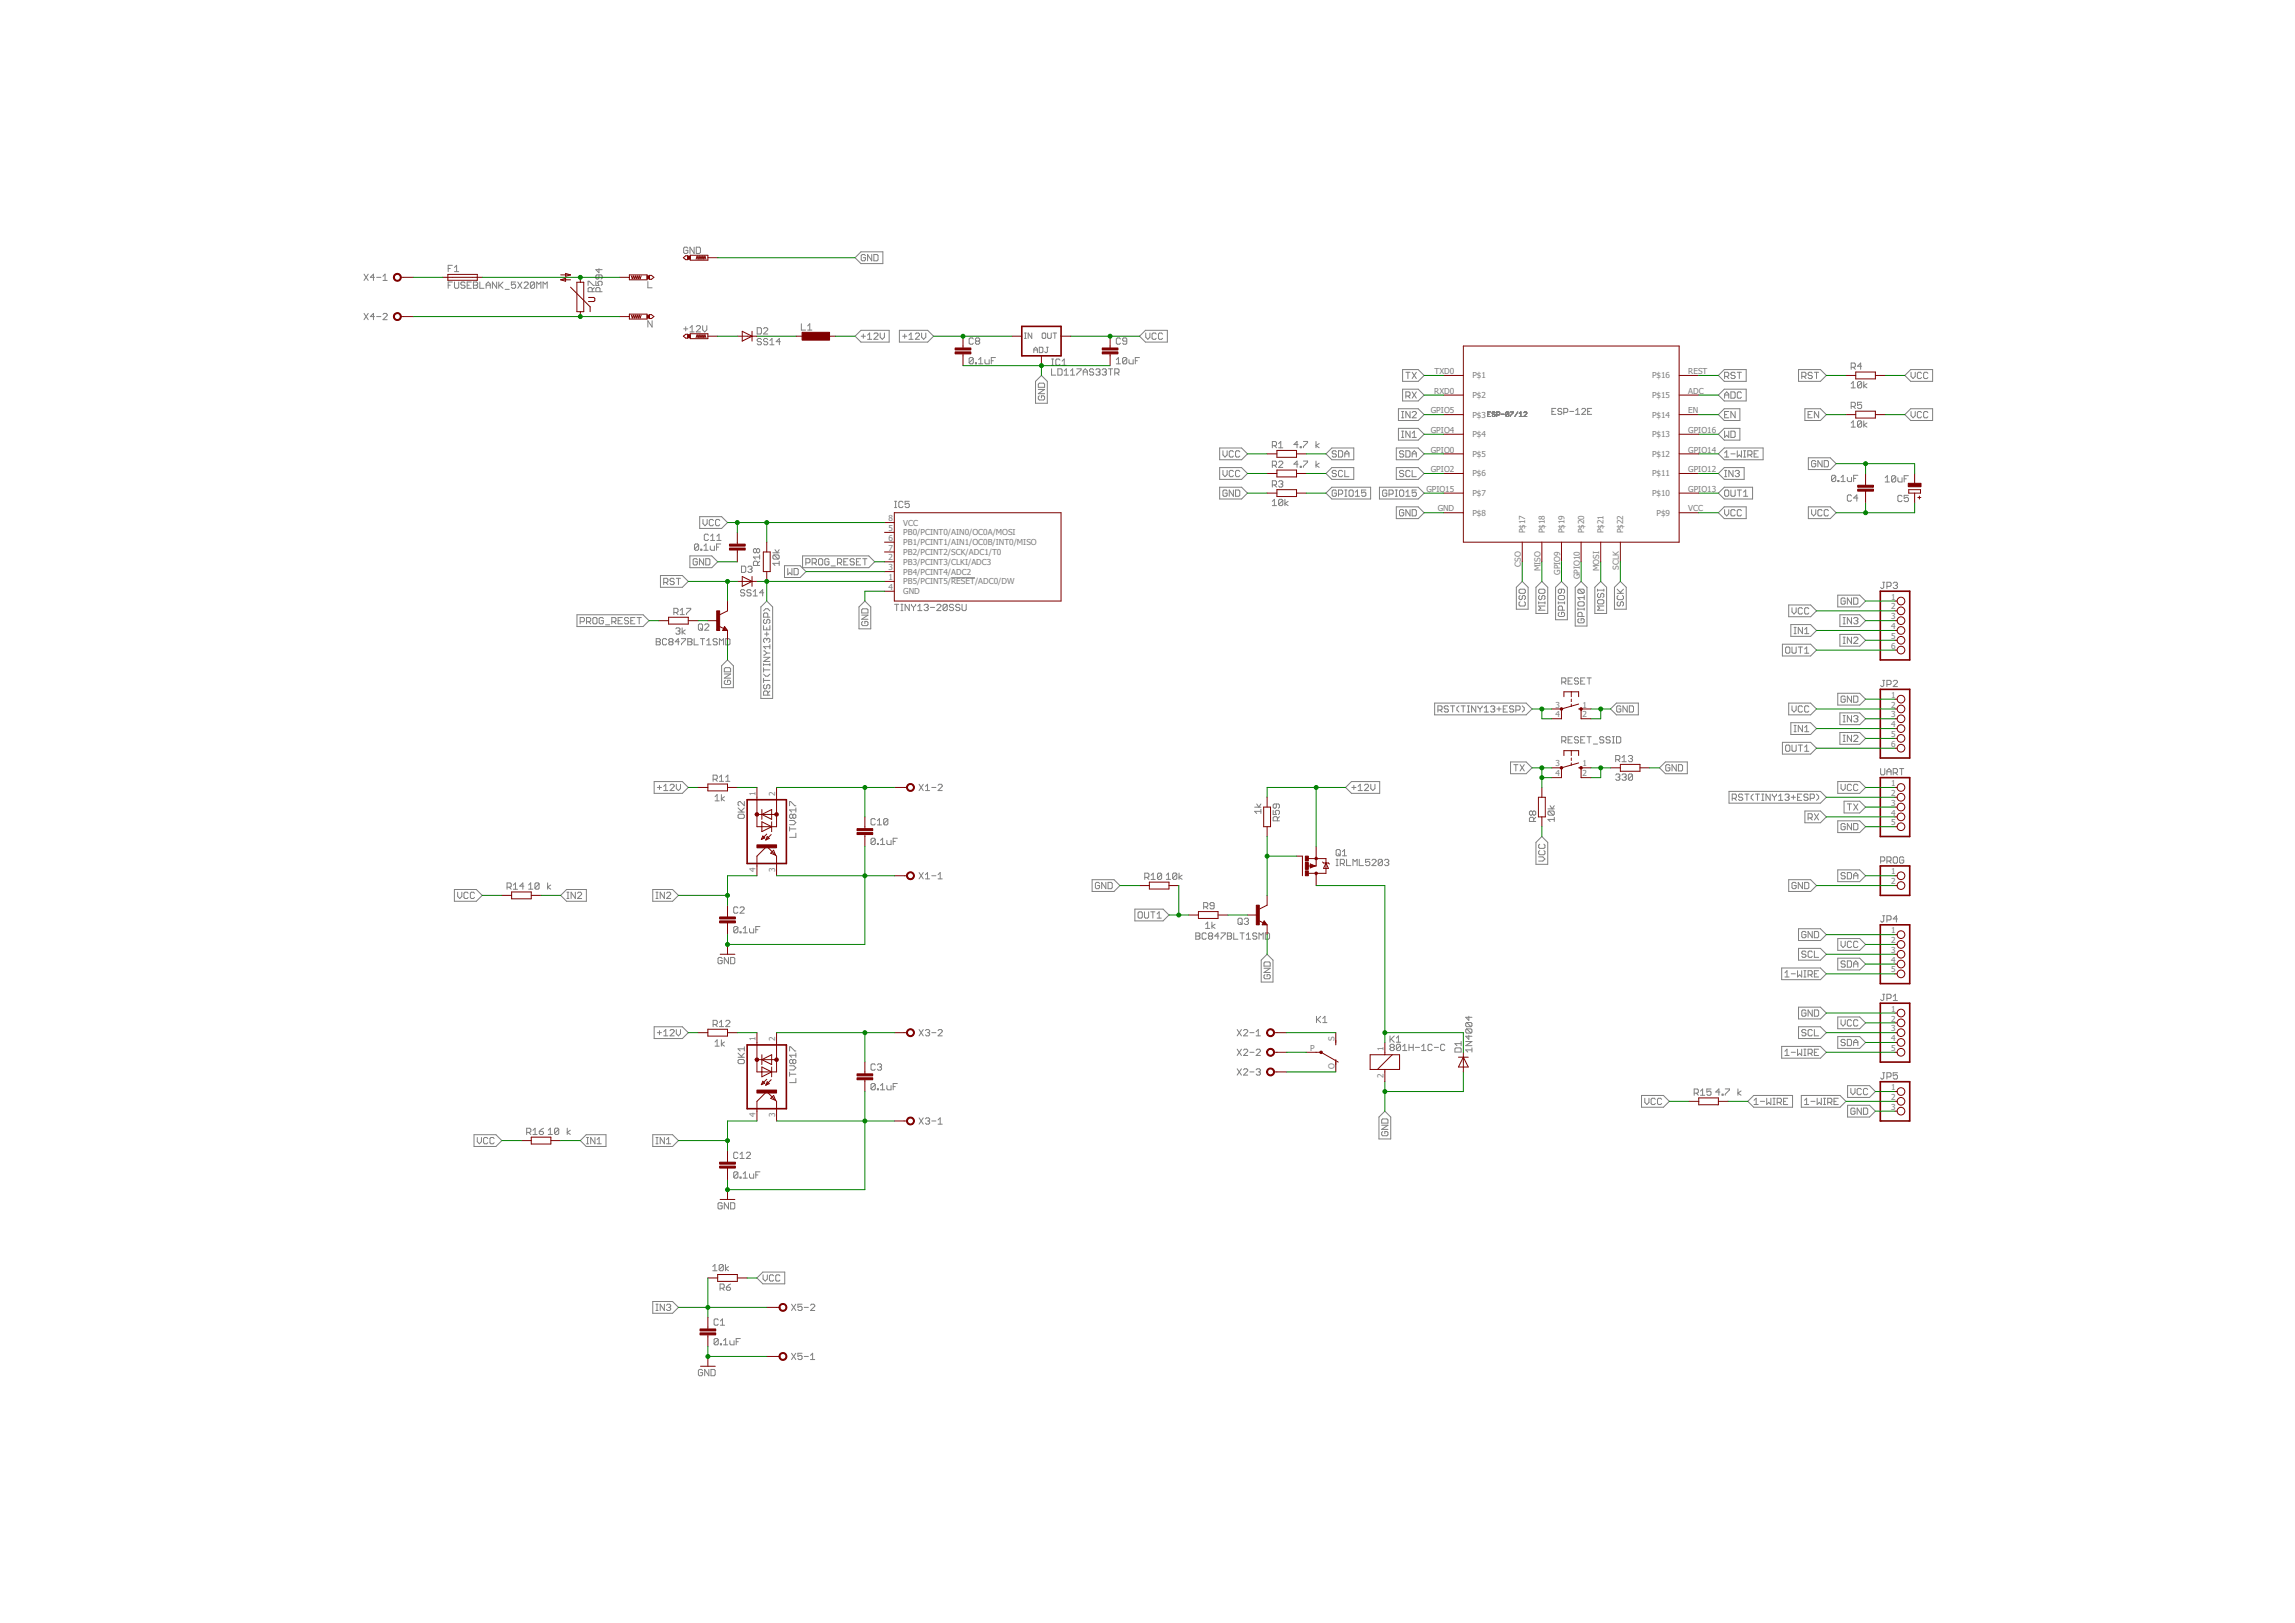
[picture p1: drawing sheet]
<svg xmlns="http://www.w3.org/2000/svg" width="594mm" height="420mm" viewBox="0 0 594 420" stroke-linecap="round" stroke-linejoin="round" font-family="sans-serif">
<defs><g id="words">
<g font-size="2.1" fill="#808080">
<text x="371.3" y="101.9">RXD0</text>
<text x="371.3" y="96.8">TXD0</text>
<text x="381.1" y="97.9">P$1</text>
<text x="427.7" y="98">P$16</text>
<text x="437" y="101.9">ADC</text>
<text x="437" y="96.8">REST</text>
<text x="370.4" y="107">GPIO5</text>
<text x="381.1" y="103">P$2</text>
<text x="427.7" y="103">P$15</text>
<text x="437" y="107">EN</text>
<text x="370.4" y="112.1">GPIO4</text>
<text x="381.1" y="108.1">P$3</text>
<text x="381.1" y="113.2">P$4</text>
<text x="427.7" y="113.2">P$13</text>
<text x="427.7" y="108.1">P$14</text>
<text x="437" y="112.1">GPIO16</text>
<text x="370.4" y="117.1">GPIO0</text>
<text x="381.1" y="118.3">P$5</text>
<text x="427.7" y="118.3">P$12</text>
<text x="437" y="117.1">GPIO14</text>
<text x="370.4" y="122.2">GPIO2</text>
<text x="381.1" y="123.3">P$6</text>
<text x="427.7" y="123.3">P$11</text>
<text x="437" y="122.2">GPIO12</text>
<text x="369.2" y="127.3">GPIO15</text>
<text x="381.1" y="128.4">P$7</text>
<text x="427.7" y="128.4">P$10</text>
<text x="437" y="127.3">GPIO13</text>
<text x="230" y="137.5">5</text>
<text x="230" y="134.9">8</text>
<text x="233.8" y="136">VCC</text>
<text x="372.2" y="132.4">GND</text>
<text x="381.1" y="133.5">P$8</text>
<text x="428.8" y="133.5">P$9</text>
<text x="437" y="132.4">VCC</text>
<text x="230" y="140">6</text>
<text x="230" y="142.5">7</text>
<text x="233.8" y="138.6">PB0/PCINT0/AIN0/OC0A/MOSI</text>
<text x="233.8" y="141.1">PB1/PCINT1/AIN1/OC0B/INT0/MISO</text>
<text x="233.8" y="143.7">PB2/PCINT2/SCK/ADC1/T0</text>
<text x="394.8" y="138" transform="rotate(-90 394.8 138)">P$17</text>
<text x="399.9" y="138" transform="rotate(-90 399.9 138)">P$18</text>
<text x="405" y="138" transform="rotate(-90 405 138)">P$19</text>
<text x="410" y="138" transform="rotate(-90 410 138)">P$20</text>
<text x="415.1" y="138" transform="rotate(-90 415.1 138)">P$21</text>
<text x="420.2" y="138" transform="rotate(-90 420.2 138)">P$22</text>
<text x="230" y="145.1">2</text>
<text x="230" y="147.6">3</text>
<text x="233.8" y="146.2">PB3/PCINT3/CLKI/ADC3</text>
<text x="233.8" y="148.7">PB4/PCINT4/ADC2</text>
<text x="393.7" y="146.7" transform="rotate(-90 393.7 146.7)">CSO</text>
<text x="398.8" y="147.8" transform="rotate(-90 398.8 147.8)">MISO</text>
<text x="403.8" y="148.8" transform="rotate(-90 403.8 148.8)">GPIO9</text>
<text x="408.9" y="149.9" transform="rotate(-90 408.9 149.9)">GPIO10</text>
<text x="414" y="147.8" transform="rotate(-90 414 147.8)">MOSI</text>
<text x="419.1" y="147.5" transform="rotate(-90 419.1 147.5)">SCLK</text>
<text x="230" y="150.2">1</text>
<text x="230" y="152.7">4</text>
<text x="233.8" y="151.3">PB5/PCINT5/RESET/ADC0/DW</text>
<text x="233.8" y="153.8">GND</text>
<text x="489.6" y="155.2">1</text>
<text x="489.6" y="157.8">2</text>
<text x="489.6" y="160.3">3</text>
<text x="489.6" y="162.9">4</text>
<text x="489.6" y="165.4">5</text>
<text x="489.6" y="167.9">6</text>
<text x="402.7" y="183.2">3</text>
<text x="402.7" y="185.7">4</text>
<text x="409.6" y="183.2">1</text>
<text x="409.6" y="185.7">2</text>
<text x="489.6" y="180.6">1</text>
<text x="489.6" y="183.2">2</text>
<text x="489.6" y="185.7">3</text>
<text x="489.6" y="188.3">4</text>
<text x="489.6" y="190.8">5</text>
<text x="489.6" y="193.3">6</text>
<text x="402.7" y="198.4">3</text>
<text x="402.7" y="201">4</text>
<text x="409.6" y="198.4">1</text>
<text x="409.6" y="201">2</text>
<text x="489.6" y="203.5">1</text>
<text x="195.6" y="206" transform="rotate(-90 195.6 206)">1</text>
<text x="200.7" y="206" transform="rotate(-90 200.7 206)">2</text>
<text x="489.6" y="206">2</text>
<text x="489.6" y="208.6">3</text>
<text x="489.6" y="211.1">4</text>
<text x="489.6" y="213.7">5</text>
<text x="195.6" y="225.7" transform="rotate(-90 195.6 225.7)">4</text>
<text x="200.7" y="225.7" transform="rotate(-90 200.7 225.7)">3</text>
<text x="489.6" y="226.4">1</text>
<text x="489.6" y="228.9">2</text>
<text x="489.6" y="241.6">1</text>
<text x="489.6" y="244.1">2</text>
<text x="489.6" y="246.7">3</text>
<text x="489.6" y="249.2">4</text>
<text x="489.6" y="251.8">5</text>
<text x="489.6" y="261.9">1</text>
<text x="195.6" y="269.5" transform="rotate(-90 195.6 269.5)">1</text>
<text x="200.7" y="269.5" transform="rotate(-90 200.7 269.5)">2</text>
<text x="345.4" y="269.5" transform="rotate(-90 345.4 269.5)">S</text>
<text x="489.6" y="264.4">2</text>
<text x="489.6" y="267">3</text>
<text x="489.6" y="269.5">4</text>
<text x="339.2" y="272.1">P</text>
<text x="358.1" y="272.1" transform="rotate(-90 358.1 272.1)">1</text>
<text x="489.6" y="272.1">5</text>
<text x="345.4" y="276.8" transform="rotate(-90 345.4 276.8)">O</text>
<text x="358.1" y="279" transform="rotate(-90 358.1 279)">2</text>
<text x="489.6" y="282.2">1</text>
<text x="489.6" y="284.8">2</text>
<text x="489.6" y="287.3">3</text>
<text x="195.6" y="289.2" transform="rotate(-90 195.6 289.2)">4</text>
<text x="200.7" y="289.2" transform="rotate(-90 200.7 289.2)">3</text>
</g>
</g></defs>
<g fill="none" stroke="#808000" stroke-width=".26">
<path d="M385.1 107.2h.4M385.9 106.6h-.8v1.2h.8M387 106.8l-.2-.2h-.3l-.2 .4 .5 .2 .2 .4-.2 .2h-.3l-.2-.2M387.4 107.4h.6l.2-.2-.2-.6h-.6v1.2M388.6 107.2h.8M390.5 106.8l-.1-.2h-.4l-.2 .2v.8M390.5 106.8v.8l-.1 .2-.6-.2M390.5 106.8l-.7 .8M390.9 106.6h.8l-.8 1.2M392.9 106.6l-.8 1.2M393.3 107.8h.8M393.3 107l.4-.4v1.2"/>
<path d="M394.4 106.8l.3-.2h.3l.2 .2-.8 1h.8"/>
</g>
<g fill="none" stroke="#808080" stroke-width=".26">
<path d="M94.2 71l1.1 1.6M95.3 71l-1.1 1.6M96.9 71.8h-1l.8-.8v1.6M97.5 71.8h1.1M99.1 71.5l.6-.5v1.6M99.1 72.6h1.1M116 73.8h.6M116 69.5h.6M117.1 68.7h-1.1v1.6M117.1 73h-1.1v1.6M117.6 73v1.4l.3 .2h.6l.2-.2v-1.4M117.6 69.2l.6-.5v1.6"/>
<path d="M117.6 70.3h1.1M120.4 73.3l-.3-.3h-.6l-.2 .6 .2 .2h.6l.3 .6-.3 .2h-.6l-.2-.2M120.9 73.8h.6M122 73h-1.1v1.6h1.1M122.6 73h.8l.3 .3-.3 .5 .3 .6-.3 .2h-.8zM122.6 73.8h.8M124.2 73v1.6h1.1M125.8 73.8h1.1M125.8 74.6v-1l.6-.6 .5 .6v1M128.6 73v1.6l-1.1-1.6v1.6M129.1 73v1.6M129.4 73.8l.8 .8"/>
<path d="M130.2 73l-1.1 1.1M130.7 74.9h1.1M133.5 73h-1.1v.8l.5-.2 .6 .2v.6l-.3 .2h-.5l-.3-.2M134 73l1.1 1.6M135.1 73l-1.1 1.6M135.7 73.3l.2-.3h.6l.2 .3v.3l-1 1h1M138.4 73.3l-.3-.3h-.5l-.3 .3v1.1M138.4 73.3v1.1l-.3 .2h-.5l-.3-.2M138.4 73.3l-1.1 1.1M138.9 74.6v-1.6l.6 .6 .5-.6v1.6M140.6 74.6v-1.6l.5 .6 .5-.6v1.6M152.2 73.9v-1.1h.3l1.1 1.1h.3"/>
<path d="M153.3 75.5v-.8l-.3-.3h-.5l-.3 .3v.8h1.7M153.9 74.4l-.6 .6M154.2 72.8v1.1h.8l-.2-.6 .2-.5h.6l.3 .3v.5l-.3 .3M155 71.2v.8l-.2 .2-.6-.2v-.6l.3-.2h1.1l.3 .2v.6l-.3 .2M155 69.5v1.1l-.8-.8h1.7M155.3 75.5v-.8l-.3-.3h-.5l-.3 .3v.8h1.7M167.7 72.9v1.6h1.1M178.1 64.3l-.3-.3h-.6l-.2 .3v1l.2 .3h.6l.3-.3v-.5h-.6M179.7 64v1.6l-1.1-1.6v1.6M180.2 64h.9l.2 .3v1l-.2 .3h-.9zM221.3 66.7l1.6-1.5h5.6v3h-5.6zM224 66.2l-.2-.3h-.6l-.3 .3v1l.3 .3h.6l.2-.3v-.5h-.5"/>
<path d="M225.7 65.9v1.6l-1.1-1.6v1.6M226.2 65.9h.8l.3 .3v1l-.3 .3h-.8zM94.2 81.1l1.1 1.7M95.3 81.1l-1.1 1.7M96.9 82h-1l.8-.9v1.7M97.5 82h1.1M99.1 81.4l.3-.3h.5l.3 .3v.3l-1.1 1.1h1.1M168.8 83v1.7l-1.1-1.7v1.7M177 85.1h1.1M177.5 84.6v1.1M178.6 84.9l.6-.6v1.6M178.6 85.9h1.1"/>
<path d="M180.2 84.6l.3-.3h.6l.2 .3v.3l-1.1 1h1.1M181.9 84.3v1.1l.5 .5 .6-.5v-1.1M196 84.8h.8l.3 .3v1.1l-.3 .3h-.8zM197.1 87.9l-.3-.3h-.5l-.3 .3 .3 .6h.5l.3 .2-.3 .6h-.5l-.3-.3M197.7 85.1l.2-.3h.6l.2 .3v.3l-1 1.1h1M198.7 87.9l-.2-.3h-.6l-.2 .6 .2 .3h.6l.2 .5-.2 .3h-.6l-.2-.3M199.3 89.3h1.1M199.3 88.2l.5-.6v1.7M202 88.5h-1.1l.8-.9v1.7M207.4 83.8v1.6h1.1M209.1 85.4h1.1M209.1 84.4l.5-.6v1.6"/>
<path d="M222.9 85.5h7.3v3.1h-7.3l-1.6-1.6zM222.9 87h1.1M223.5 86.5v1.1M224.6 87.8h1.1M224.6 86.8l.5-.6v1.6M226.2 86.5l.3-.3h.5l.3 .3v.3l-1.1 1h1.1M227.8 86.2v1.1l.6 .5 .5-.5v-1.1M232.8 85.5h7.3l1.6 1.5-1.6 1.6h-7.3zM233.7 87h1M234.2 86.5v1.1M235.3 87.8h1.1M235.3 86.8l.5-.6v1.6"/>
<path d="M236.9 86.5l.3-.3h.5l.3 .3v.3l-1.1 1h1.1M238.6 86.2v1.1l.5 .5 .5-.5v-1.1M251.9 87.8l-.2-.3h-.6l-.2 .3v1l.2 .3h.6l.2-.3M251.9 92.8l-.2-.2h-.6l-.2 .2v1.1M251.9 92.8v1.1l-.2 .3h-.6l-.2-.3M251.9 92.8l-1 1.1M252.5 93.9h.3v.3h-.3zM252.8 88.3l-.3-.3 .3-.5h.5l.3 .3-.3 .5M252.8 88.3l-.3 .3 .3 .5h.5l.3-.3-.3-.5M252.8 88.3h.5M253.3 94.2h1.1M253.3 93.1l.6-.5v1.6"/>
<path d="M255 93.1v.8l.2 .3h.9v-1.1M256.6 93.4h.5M257.7 92.6h-1.1v1.6M265.2 87.6h.5M265.2 86.2h.5M265.4 86.2v1.4M267.1 86.2v1.4l-1-1.4v1.4M267.6 91.3v-.9l.5-.5 .4 .5v.9M267.6 90.6h.9M269 89.9h.7l.3 .2v1l-.3 .2h-.7zM269 99.2h1.1l.3 .3v.8h-1.6v-.8zM269.6 97.2l1.5 1.5v5.7h-3v-5.7z"/>
<path d="M269.8 86.4l.2-.2h.5l.2 .2v1l-.2 .2h-.5l-.2-.2zM270.9 89.9h.5M271.1 89.9v1.2l-.2 .2-.5-.2M271.2 86.2v1.2l.2 .2h.5l.2-.2v-1.2M272.2 95.5v1.6h1.1M272.2 94.6h.6M272.2 92.9h.6M272.5 92.9v1.7M272.6 86.2h.9M273 86.2v1.4M273.8 95.5h.9l.2 .3v1l-.2 .3h-.9zM274.4 93.2l-.3-.3h-.5l-.3 .3v1.1l.3 .3h.5l.3-.3"/>
<path d="M274.9 94.6h1.1M274.9 93.5l.6-.6v1.7M275.5 97.1h1.1M275.5 96l.5-.5v1.6M277.1 97.1h1.1M277.1 96l.6-.5v1.6M278.7 95.5h1.1v.3l-1.1 1v.3M280.4 97.1v-1.1l.5-.5 .6 .5v1.1M280.4 96.3h1.1M283.1 95.8l-.3-.3h-.5l-.3 .3 .3 .5h.5l.3 .3-.3 .5h-.5l-.3-.3M283.7 95.8l.2-.3h.6l.3 .3-.3 .5M284.2 96.3h.3"/>
<path d="M284.5 96.3l.3 .3-.3 .5h-.6l-.2-.3M285.3 95.8l.3-.3h.5l.3 .3-.3 .5M285.8 96.3h.3M286.1 96.3l.3 .3-.3 .5h-.5l-.3-.3M286.9 95.5h1.1M287.5 95.5v1.6M288.6 96.6h.8l.3-.3v-.5l-.3-.3h-.8v1.6M289 94.2h1M289 93.1l.5-.5v1.6M289.1 96.6l.6 .5M290 87.8l-.2-.3h-.6l-.2 .3v1l.2 .3h.6l.2-.3M291.7 92.8l-.3-.2h-.5l-.3 .2v1.1"/>
<path d="M291.7 92.8v1.1l-.3 .3h-.5l-.3-.3M291.7 88.3h-.8l-.3-.3 .3-.5h.5l.3 .3v1l-.3 .3h-.5l-.3-.3M291.7 92.8l-1.1 1.1M292.2 93.1v.8l.3 .3h.8v-1.1M293.9 93.4h.5M295 92.6h-1.1v1.6M295 87l1.5-1.5h5.7v3.1h-5.7zM296.6 86.2v1.1l.5 .5 .6-.5v-1.1M299.3 86.5l-.3-.3h-.5l-.3 .3v1.1l.3 .2h.5l.3-.2M300.9 86.5l-.2-.3h-.6l-.2 .3v1.1l.2 .2h.6l.2-.2M363.1 95.7h4l1.5 1.5-1.5 1.5h-4zM363.9 96.4h1.1"/>
<path d="M364.4 96.4v1.6M365.5 96.4l1.1 1.6M366.6 96.4l-1.1 1.6M444.8 97.2l1.5-1.5h5.7v3h-5.7zM446.4 97.5h.8l.3-.3v-.6l-.3-.2h-.8v1.6M447 97.5l.5 .5M449.2 96.6l-.3-.2h-.6l-.2 .5 .2 .3h.6l.3 .5-.3 .3h-.6l-.2-.3M449.7 96.4h1.1M450.2 96.4v1.6M465.6 95.7h5.6l1.6 1.5-1.6 1.5h-5.6zM466.4 97.5h.8l.3-.3v-.6l-.3-.2h-.8v1.6M466.9 97.5l.6 .5"/>
<path d="M469.1 96.6l-.2-.2h-.6l-.3 .2 .3 .6h.6l.2 .3-.2 .5h-.6l-.3-.3M469.7 96.4h1.1M470.2 96.4v1.6M479.2 99.3l.5-.5v1.6M479.2 95.1h.8l.3-.3v-.5l-.3-.3h-.8v1.6M479.7 95.1l.6 .5M481.9 99.1v1l-.3 .3h-.5l-.3-.3M481.9 99.1l-.3-.3h-.5l-.3 .3v1M481.9 99.1l-1.1 1M481.9 94.8h-1.1l.8-.8v1.6M482.5 98.8v1.6M483.3 99.3l-.8 .6 .8 .5"/>
<path d="M493.1 97.2l1.5-1.5h5.7v3h-5.7zM494.7 96.4v1.1l.5 .5 .6-.5v-1.1M497.4 96.6l-.3-.2h-.5l-.3 .2v1.1l.3 .3h.5l.3-.3M499 96.6l-.2-.2h-.6l-.3 .2v1.1l.3 .3h.6l.2-.3M268.8 100.8h1.6l-1.6 1.1h1.6M269 102.5l-.2 .2v.6l.2 .2h1.1l.3-.2v-.6l-.3-.2h-.5v.5M315.7 116h5.7l1.5 1.5-1.5 1.5h-5.7zM316.6 116.7v1.1l.5 .5 .5-.5v-1.1M319.3 117l-.3-.3h-.5l-.3 .3v1l.3 .3h.5l.3-.3M320.9 117l-.2-.3h-.6l-.3 .3v1l.3 .3h.6l.2-.3M329.4 115.4h.8l.2-.3v-.5l-.2-.3h-.8v1.6M329.9 115.4l.5 .5"/>
<path d="M331 115.9h1.1M331 119.7l.3-.3h.5l.3 .3v.2l-1.1 1.1h1.1M331 114.9l.5-.6v1.6M336 115.1h-1.1l.8-.8v1.6M336.6 115.6h.2v.3h-.2zM337.4 114.3h1.1v.3l-1.1 1v.3M337.4 119.4h1.1v.2l-1.1 1.1v.3M340.7 114.3v1.6M340.7 119.4v1.6M341.5 114.8l-.8 .6 .8 .5M341.5 119.9l-.8 .5 .8 .6M343.2 117.5l1.6-1.5h5.6v3h-5.6z"/>
<path d="M345.9 117l-.2-.3h-.6l-.3 .5 .3 .3h.6l.2 .5-.2 .3h-.6l-.3-.3M346.5 116.7h.8l.3 .3v1l-.3 .3h-.8zM348.1 117.5h1.1M348.1 118.3v-1.1l.6-.5 .5 .5v1.1M361.4 116h5.7l1.5 1.5-1.5 1.5h-5.7zM362 110.9h5.1l1.5 1.5-1.5 1.5h-5.1zM362 105.8h5.1l1.5 1.5-1.5 1.6h-5.1zM362.8 106.5h.6M362.8 108.2h.6M362.8 113.2h.6M362.8 111.6h.6M363.1 100.8h4l1.5 1.5-1.5 1.5h-4z"/>
<path d="M363.1 106.5v1.7M363.1 111.6v1.6M363.4 117l-.3-.3h-.6l-.2 .5 .2 .3h.6l.3 .5-.3 .3h-.6l-.2-.3M363.9 116.7h.8l.3 .3v1l-.3 .3h-.8zM363.9 102.5h.8l.3-.2v-.6l-.3-.2h-.8v1.6M364.4 102.5l.6 .6M365 106.5v1.7l-1.1-1.7v1.7M365 111.6v1.6l-1.1-1.6v1.6M365.5 106.8l.3-.3h.6l.2 .3v.3l-1.1 1.1h1.1M365.5 117.5h1.1M365.5 118.3v-1.1l.6-.5 .5 .5v1.1M365.5 101.5l1.1 1.6"/>
<path d="M365.5 113.2h1.1M365.5 112.2l.6-.6v1.6M366.6 101.5l-1.1 1.6M385.1 107.2h.4M385.9 106.6h-.8v1.2h.8M387 106.8l-.2-.2h-.3l-.2 .4 .5 .2 .2 .4-.2 .2h-.3l-.2-.2M387.4 107.4h.6l.2-.2-.2-.6h-.6v1.2M388.6 107.2h.8M390.5 106.8l-.1-.2h-.4l-.2 .2v.8M390.5 106.8v.8l-.1 .2-.6-.2M390.5 106.8l-.7 .8M390.9 106.6h.8l-.8 1.2"/>
<path d="M392.9 106.6l-.8 1.2M393.3 107.8h.8M393.3 107l.4-.4v1.2M394.4 106.8l.3-.2h.3l.2 .2-.8 1h.8M401.7 106.5h.5M402.7 105.7h-1v1.6h1M404.3 106l-.3-.3h-.5l-.2 .3 .2 .5h.5l.3 .3-.3 .5h-.5l-.2-.3M404.8 106.8h.8l.2-.3v-.5l-.2-.3h-.8v1.6M406.3 106.5h1.1M407.9 107.3h1M407.9 106.3l.5-.6v1.6M409.4 106l.3-.3h.5l.3 .3v.3l-1.1 1h1.1"/>
<path d="M411 106.5h.5M412 105.7h-1v1.6h1M444.8 102.3l1.5-1.5h5.7v3h-5.7zM444.8 112.4l1.5-1.5h4.1v3h-4.1zM446.3 116h10.1v3h-10.1l-1.5-1.5zM446.3 105.8h4.1v3.1h-4.1l-1.5-1.6zM446.4 118.3h1.1M446.4 103.1v-1.1l.6-.5 .5 .5v1.1M446.4 111.6v1.6l.6-.5 .5 .5v-1.6M446.4 102.3h1.1M446.4 107.3h.6M446.4 117.2l.6-.5v1.6"/>
<path d="M447.5 106.5h-1.1v1.7h1.1M448.1 111.6h.8l.3 .3v1.1l-.3 .2h-.8zM448.1 117.5h1.1M448.1 101.5h.8l.3 .2v1.1l-.3 .3h-.8zM449.2 106.5v1.7l-1.1-1.7v1.7M449.7 116.7v1.6l.5-.5 .6 .5v-1.6M450.8 101.7l-.3-.2h-.5l-.3 .2v1.1l.3 .3h.5l.3-.3M451.3 116.7h.6M451.3 118.3h.6M451.6 116.7v1.6M452.4 117.8h.8l.3-.3v-.5l-.3-.3h-.8v1.6M453 117.8l.5 .5"/>
<path d="M454.1 117.5h.5M455.1 116.7h-1v1.6h1M467.2 105.8h4l1.6 1.5-1.6 1.6h-4zM468 107.3h.6M468.1 118.5h5.7l1.5 1.5-1.5 1.6h-5.7zM469.1 106.5h-1.1v1.7h1.1M470 119.5l-.2-.3h-.6l-.3 .3v1.1l.3 .3h.6l.2-.3v-.6h-.5M470.8 106.5v1.7l-1.1-1.7v1.7M471.7 119.2v1.7l-1.1-1.7v1.7M472.2 119.2h.8l.3 .3v1.1l-.3 .3h-.8zM479.2 109.5l.5-.6v1.7M479.2 100.4h1.1"/>
<path d="M479.2 110.6h1.1M479.2 105.2h.8l.3-.2v-.6l-.3-.3h-.8v1.7M479.7 105.2l.6 .6M481.9 104.1h-1.1v.9l.6-.3 .5 .3v.5l-.3 .3h-.5l-.3-.3M481.9 109.2l-.3-.3h-.5l-.3 .3v1.1M481.9 109.2v1.1l-.3 .3h-.5l-.3-.3M481.9 109.2l-1.1 1.1M482.5 108.9v1.7M483.3 109.5l-.8 .5 .8 .6M493.1 107.3l1.5-1.5h5.7v3.1h-5.7zM494.7 106.5v1.1l.5 .6 .6-.6v-1.1M497.4 106.8l-.3-.3h-.5l-.3 .3v1.1l.3 .3h.5l.3-.3"/>
<path d="M499 106.8l-.2-.3h-.6l-.3 .3v1.1l.3 .3h.6l.2-.3M181.1 133.8h5.7l1.5 1.5-1.5 1.5h-5.7zM182 134.5v1.1l.5 .5 .5-.5v-1.1M183.4 138.6l-.3-.3h-.5l-.3 .3v1l.3 .3h.5l.3-.3M183.9 139.9h1.1M183.9 138.8l.6-.5v1.6M184.7 134.7l-.3-.2h-.5l-.3 .2v1.1l.3 .3h.5l.3-.3M185.6 139.9h1M185.6 138.8l.5-.5v1.6M186.3 134.7l-.2-.2h-.6l-.3 .2v1.1l.3 .3h.6l.2-.3M231.6 129.8h.5M231.6 131.4h.5"/>
<path d="M231.8 129.8v1.6M233.7 130l-.2-.2h-.6l-.2 .2v1.1l.2 .3h.6l.2-.3M235.4 129.8h-1.1v.8l.5-.3 .6 .3v.5l-.3 .3h-.5l-.3-.3M315.7 121.1h5.7l1.5 1.5-1.5 1.5h-5.7zM315.7 126.1h5.7l1.5 1.6-1.5 1.5h-5.7zM316.6 121.8v1.1l.5 .5 .5-.5v-1.1M317.6 127.1l-.2-.2h-.6l-.2 .2v1.1l.2 .3h.6l.2-.3v-.5h-.5M319.3 122l-.3-.2h-.5l-.3 .2v1.1l.3 .3h.5l.3-.3M319.3 126.9v1.6l-1.1-1.6v1.6M319.8 126.9h.9l.2 .2v1.1l-.2 .3h-.9zM320.9 122l-.2-.2h-.6l-.3 .2v1.1l.3 .3h.6l.2-.3M329.4 129.8l.5-.5v1.6"/>
<path d="M329.4 130.9h1M329.4 120.5h.8l.2-.3v-.5l-.2-.3h-.8v1.6M329.4 125.5h.8l.2-.2v-.6l-.2-.2h-.8v1.6M329.9 120.5l.5 .5M329.9 125.5l.5 .6M331 124.7l.3-.2h.5l.3 .2-.3 .6M331.5 125.3h.3M331.8 125.3l.3 .2-.3 .6h-.5l-.3-.3M332.1 129.5v1.1l-.3 .3h-.5l-.3-.3M332.1 129.5l-.3-.2h-.5l-.3 .2v1.1M332.1 129.5l-1.1 1.1M332.6 129.3v1.6"/>
<path d="M333.4 129.8l-.8 .5 .8 .6M336 120.2h-1.1l.8-.8v1.6M336.6 120.7h.2v.3h-.2zM343.2 122.6l1.6-1.5h5.6v3h-5.6zM343.2 127.7l1.6-1.6h10v3.1h-10zM345.9 122l-.2-.2h-.6l-.3 .5 .3 .3h.6l.2 .5-.2 .3h-.6l-.3-.3M345.9 127.1l-.2-.2h-.6l-.3 .2v1.1l.3 .3h.6l.2-.3v-.5h-.5M346.5 127.9h.8l.3-.2v-.6l-.3-.2h-.8v1.6M347.6 122l-.3-.2h-.5l-.3 .2v1.1l.3 .3h.5l.3-.3M348.1 121.8v1.6h1.1M348.1 126.9h.6M348.1 128.5h.6"/>
<path d="M348.4 126.9v1.6M349.5 126.9h.5l.3 .2v1.1l-.3 .3h-.5l-.3-.3v-1.1zM350.8 128.5h1.1M350.8 127.4l.6-.5v1.6M353.6 126.9h-1.1v.8l.5-.3 .6 .3v.5l-.3 .3h-.6l-.2-.3M357.1 126.1h10l1.5 1.6-1.5 1.5h-10zM359 127.1l-.3-.2h-.5l-.3 .2v1.1l.3 .3h.5l.3-.3v-.5h-.5M359.6 127.9h.8l.2-.2v-.6l-.2-.2h-.8v1.6M361.2 126.9h.5M361.2 128.5h.5M361.4 121.1h5.7l1.5 1.5-1.5 1.5h-5.7zM361.4 131.2h5.7l1.5 1.5-1.5 1.6h-5.7z"/>
<path d="M361.5 126.9v1.6M362.5 126.9h.6l.3 .2v1.1l-.3 .3h-.6l-.2-.3v-1.1zM363.4 132.2l-.3-.3h-.6l-.2 .3v1.1l.2 .3h.6l.3-.3v-.6h-.6M363.4 122l-.3-.2h-.6l-.2 .5 .2 .3h.6l.3 .5-.3 .3h-.6l-.2-.3M363.9 128.5h1.1M363.9 127.4l.5-.5v1.6M365 122l-.3-.2h-.5l-.3 .2v1.1l.3 .3h.5l.3-.3M365 131.9v1.7l-1.1-1.7v1.7M365.5 121.8v1.6h1.1M365.5 131.9h.9l.2 .3v1.1l-.2 .3h-.9zM366.6 126.9h-1.1v.8l.6-.3 .5 .3v.5l-.2 .3h-.6l-.3-.3M444.8 132.7l1.5-1.5h5.7v3.1h-5.7z"/>
<path d="M444.8 127.7l1.5-1.6h7.4v3.1h-7.4zM446.3 121.1h5.2v3h-5.2l-1.5-1.5zM446.4 121.8h.6M446.4 123.4h.6M446.4 131.9v1.1l.6 .6 .5-.6v-1.1M446.7 126.9h.5l.3 .2v1.1l-.3 .3h-.5l-.3-.3v-1.1zM446.7 121.8v1.6M448.1 126.9v1.3l.2 .3h.6l.3-.3v-1.3M448.6 121.8v1.6l-1.1-1.6v1.6M449.2 132.2l-.3-.3h-.6l-.2 .3v1.1l.2 .3h.6l.3-.3M449.2 122l.2-.2h.6l.2 .2-.2 .6M449.7 122.6h.3"/>
<path d="M449.7 126.9h1.1M450 122.6l.2 .3-.2 .5h-.6l-.2-.3M450.2 126.9v1.6M450.8 132.2l-.3-.3h-.5l-.3 .3v1.1l.3 .3h.5l.3-.3M451.3 128.5h1.1M451.3 127.4l.6-.5v1.6M468.1 131.2h5.7l1.5 1.5-1.5 1.6h-5.7zM468.9 131.9v1.1l.6 .6 .5-.6v-1.1M471.7 132.2l-.3-.3h-.5l-.3 .3v1.1l.3 .3h.5l.3-.3M473.3 132.2l-.3-.3h-.5l-.3 .3v1.1l.3 .3h.5l.3-.3M475.2 123.3l-.3-.3h-.5l-.3 .3v1.1M475.2 123.3v1.1l-.3 .3h-.5l-.3-.3"/>
<path d="M475.2 123.3l-1.1 1.1M475.7 124.4h.3v.3h-.3zM476.6 124.7h1M476.6 123.6l.5-.6v1.7M478.2 123.6v.8l.3 .3h.8v-1.1M479.3 128.4l-.3-.3h-.5l-.3 .3v1.1l.3 .3h.5l.3-.3M479.8 123.8h.6M480.9 123h-1.1v1.7M480.9 128.9h-1.1l.9-.8v1.7M488 123.7l.5-.6v1.7M488 124.8h1.1M490.7 123.4v1.1l-.2 .3h-.6l-.3-.3"/>
<path d="M490.7 123.4l-.2-.3h-.6l-.3 .3v1.1M490.7 123.4l-1.1 1.1M491.3 123.7v.8l.3 .3h.8v-1.1M492.4 128.5l-.3-.3h-.5l-.3 .3v1.1l.3 .3h.5l.3-.3M492.9 124h.6M494 123.1h-1.1v1.7M494 128.2h-1.1v.8l.8-.2 .3 .2v.6l-.3 .3h-.5l-.3-.3M149.4 159.2h17.1l1.5 1.5-1.5 1.5h-17.1zM161.1 159.9h-1.1v1.6h1.1M164.4 159.9h-1.1v1.6h1.1M164.9 159.9h1.1M165.5 159.9v1.6"/>
<path d="M171 149h5.6l1.6 1.5-1.6 1.5h-5.6zM171.8 150.8h.8l.3-.3v-.5l-.3-.3h-.8v1.6M172.3 150.8l.6 .5M174.4 158.6h.8l.3-.3v-.5l-.3-.3h-.8v1.6M174.5 150l-.3-.3h-.5l-.3 .3 .3 .5h.5l.3 .3-.3 .5h-.5l-.3-.2M175 158.6l.5 .5M175.1 149.7h1M175.6 149.7v1.6M176.1 158l.5-.5v1.6M176.1 159.1h1M177.7 157.5h1.1v.3l-1.1 1v.3M178.6 143.9h5.7l1.5 1.5-1.5 1.6h-5.7z"/>
<path d="M180.5 144.9l-.3-.3h-.5l-.3 .3v1.1l.3 .3h.5l.3-.3v-.6h-.5M180.8 141.1l-.2-.3h-.6l-.2 .3v1.1M180.8 141.1v1.1l-.2 .3h-.6l-.2-.3M180.8 141.1l-1 1.1M181.4 142.2h.3v.3h-.3zM182.1 144.6v1.7l-1-1.7v1.7M182.2 142.5h1.1M182.2 141.4l.6-.6v1.7M182.7 144.6h.8l.3 .3v1.1l-.3 .3h-.8zM183.9 141.4v.8l.2 .3h.8v-1.1M185.5 141.6h.5M186.6 140.8h-1.1v1.7"/>
<path d="M191.9 146.6h.9l.2 .2v1.1l-.2 .3h-.9zM192.8 152.9l-.3-.2h-.5l-.3 .5 .3 .3h.5l.3 .5-.3 .3h-.5l-.3-.3M193.6 146.8l.3-.2h.5l.3 .2-.3 .6M194.1 147.4h.3M194.4 147.4l.3 .2-.3 .6h-.5l-.3-.3M194.4 152.9l-.3-.2h-.5l-.3 .5 .3 .3h.5l.3 .5-.3 .3h-.5l-.3-.3M195 154.3h1M195 153.2l.5-.5v1.6M195.8 142.3l-.2-.3-.6 .3v.5l.3 .3 .5-.3M195.8 142.3l.3-.3 .5 .3v.5l-.2 .3-.6-.3M195.8 142.3v.5M196.1 146.4v-.8l-.3-.3h-.5l-.3 .3v.8h1.6"/>
<path d="M196.6 145.3l-.5 .5M196.6 144.2h-1.6l.6 .5M196.6 143.7v1M197 157.1l1.5-1.5 1.5 1.5v23.7h-3zM197.7 158.1l.5-.5h.6l.5 .5M197.7 153.5h-1.1l.8-.8v1.6M198.8 159.8v-.8l-.3-.3h-.6l-.2 .3v.8h1.6M200.1 143.1h1.6M200.3 143.7h1.1l.3 .2v.6l-.3 .2M200.3 143.7l-.2 .2v.6l.2 .2h1.1M200.3 143.7l1.1 1M200.6 142.3l.6 .8 .5-.8"/>
<path d="M201.7 145.3v1.1M201.7 145.8h-1.6l.5 .6M203.1 146.5h4l1.5 1.5-1.5 1.5h-4zM203.9 147.2v1.6l.5-.5 .6 .5v-1.6M205.5 147.2h.9l.2 .2v1.1l-.2 .3h-.9zM207.8 143.9h17.1l1.5 1.5-1.5 1.6h-17.1zM208.6 145.7h.8l.3-.3v-.5l-.3-.3h-.8v1.7M210.2 145.7h.9l.2-.3v-.5l-.2-.3h-.9v1.7M210.8 145.7l.5 .6M212.1 144.6h.6l.3 .3v1.1l-.3 .3h-.6l-.2-.3v-1.1zM214.6 144.9l-.3-.3h-.5l-.3 .3v1.1l.3 .3h.5l.3-.3v-.6h-.5M215.1 146.5h1.1"/>
<path d="M216.8 145.7h.8l.3-.3v-.5l-.3-.3h-.8v1.7M217.3 145.7l.6 .6M218.4 145.4h.6M219.5 144.6h-1.1v1.7h1.1M221.1 144.9l-.2-.3h-.6l-.3 .3 .3 .5h.6l.2 .3-.2 .6h-.6l-.3-.3M221.7 145.4h.5M222.4 157.1l1.5-1.5 1.5 1.5v5.7h-3zM222.8 144.6h-1.1v1.7h1.1M223.1 157.9l.2-.3h1.1l.3 .3v.8h-1.6zM223.1 159.2h1.6l-1.6 1.1h1.6M223.3 144.6h1.1M223.9 144.6v1.7"/>
<path d="M231.6 156.4h1M232.1 156.4v1.7M233.2 156.4h.5M233.2 158.1h.5M233.5 156.4v1.7M235.4 156.4v1.7l-1.1-1.7v1.7M235.9 156.4v.3l.6 .5M236.5 157.2v.9M237 156.4v.3l-.5 .5M237.6 158.1h1.1M237.6 157l.5-.6v1.7M239.2 156.7l.3-.3h.5l.3 .3-.3 .5"/>
<path d="M239.8 157.2h.2M240 157.2l.3 .3-.3 .6h-.5l-.3-.3M240.8 157.2h1.1M242.5 156.7l.3-.3h.5l.3 .3v.3l-1.1 1.1h1.1M245.2 156.7l-.3-.3h-.5l-.3 .3v1.1M245.2 156.7v1.1l-.3 .3h-.5l-.3-.3M245.2 156.7l-1.1 1.1M246.2 149.6h6.2M246.8 156.7l-.2-.3h-.6l-.2 .3 .2 .5h.6l.2 .3-.2 .6h-.6l-.2-.3M248.5 156.7l-.3-.3h-.5l-.3 .3 .3 .5h.5l.3 .3-.3 .6h-.5l-.3-.3M249 156.4v1.4l.3 .3h.6l.2-.3v-1.4M392.5 152l1.5-1.5 1.6 1.5v5.7h-3.1z"/>
<path d="M393.2 152.8l.3-.3h1.1l.2 .3v.5l-.2 .3h-1.1l-.3-.3zM393.5 154.2l-.3 .2v.6l.3 .2 .5-.2v-.6l.3-.2 .5 .2v.6l-.2 .2M393.5 155.8l-.3 .3v.5l.3 .3h1.1l.2-.3v-.5l-.2-.3M397.6 152l1.5-1.5 1.5 1.5v6.8h-3zM398.3 152.8l.3-.3h1l.3 .3v.5l-.3 .3h-1l-.3-.3zM398.3 155.8v.5M398.3 156.1h1.6M398.6 154.2l-.3 .2v.6l.3 .2 .5-.2v-.6l.3-.2 .5 .2v.6l-.3 .2M399.9 156.9h-1.6l.5 .5-.5 .6h1.6M399.9 155.8v.5M403.4 155.8v.5M403.4 156.1h1.6"/>
<path d="M403.6 158.5l-.2 .3v.5l.2 .3h1.1l.3-.3v-.5l-.3-.3h-.5v.6M403.6 154.2h1.1l.3 .2v.6l-.3 .2h-1.1l-.2-.2v-.6zM404.2 150.5l1.5 1.5v8.4h-3v-8.4zM404.2 152.5v.8l-.3 .3-.5-.3v-.5l.2-.3h1.1l.3 .3v.5l-.3 .3M404.5 158v-.8l-.3-.3h-.6l-.2 .3v.8h1.6M405 155.8v.5M408.5 156.1l.2-.3h1.1l.3 .3v.5l-.3 .3h-1.1l-.2-.3zM408.5 157.4v.6M408.5 157.7h1.6M408.7 152.5h1.1l.3 .3v.5l-.3 .3M408.7 152.5l-.2 .3v.5l.2 .3h1.1M408.7 152.5l1.1 1.1"/>
<path d="M409.3 150.5l1.5 1.5v10.1h-3v-10.1zM409.5 159.6v-.8l-.2-.3h-.6l-.2 .3v.8h1.6M410.1 154.2v1M410.1 157.4v.6M410.1 154.7h-1.6l.5 .5M412.8 152l1.6-1.5 1.5 1.5v6.8h-3.1zM413.5 155.5l.3-.2h1.1l.3 .2v.6l-.3 .2h-1.1l-.3-.2zM413.5 152.5v.6M413.5 152.8h1.7M413.8 153.6l-.3 .3v.5l.6 .3 .3-.3v-.5l.5-.3 .3 .3v.5l-.3 .3M415.2 152.5v.6M415.2 156.9h-1.7l.6 .5-.6 .6h1.7"/>
<path d="M417.9 152l1.5-1.5 1.6 1.5v5.7h-3.1zM418.6 153.6h1.6M418.6 152.5l1.1 1.1M418.9 155.8l-.3 .3v.5l.3 .3 .5-.3v-.5l.3-.3 .5 .3v.5l-.2 .3M418.9 154.2l-.3 .2v.6l.3 .2h1.1l.2-.2v-.6l-.2-.2M420.2 152.5l-.8 .8M463 156.6h5.7l1.5 1.5-1.5 1.6h-5.7zM463.9 157.3v1.1l.5 .6 .5-.6v-1.1M466.6 157.6l-.3-.3h-.5l-.3 .3v1.1l.3 .3h.5l.3-.3M468.2 157.6l-.2-.3h-.6l-.3 .3v1.1l.3 .3h.6l.2-.3M475.7 154.1h5.7l1.5 1.5-1.5 1.5h-5.7zM476.3 159.2h5.1l1.5 1.5-1.5 1.5h-5.1z"/>
<path d="M477.1 159.9h.5M477.4 159.9v1.6M477.6 155.1l-.2-.3h-.6l-.2 .3v1l.2 .3h.6l.2-.3v-.5h-.5M479.3 154.8v1.6l-1.1-1.6v1.6M479.3 159.9v1.6l-1.1-1.6v1.6M479.8 154.8h.9l.2 .3v1l-.2 .3h-.9zM487.3 150.7h.6M487.6 150.7v1.4l-.3 .3-.5-.3M488.4 151.8h.8l.3-.3v-.5l-.3-.3h-.8v1.7M490.1 151l.2-.3h.6l.3 .3-.3 .5M490.6 151.5h.3M490.9 151.5l.3 .3-.3 .6h-.6l-.2-.3"/>
<path d="M150.2 161h.8l.3-.3v-.6l-.3-.2h-.8v1.6M151.8 161h.8l.3-.3v-.6l-.3-.2h-.8v1.6M152.4 161l.5 .5M153.5 160.1l.2-.2h.6l.2 .2v1.1l-.2 .3h-.6l-.2-.3zM156.2 160.1l-.3-.2h-.5l-.3 .2v1.1l.3 .3h.5l.3-.3v-.5h-.6M156.7 161.8h1.1M158.4 161h.8l.2-.3v-.6l-.2-.2h-.8v1.6M158.9 161l.5 .5M160 160.7h.5M162.7 160.1l-.2-.2h-.6l-.3 .2 .3 .6h.6l.2 .3-.2 .5h-.6l-.3-.3M163.3 160.7h.5M169.9 165.3h.8l.2 .3-.2 .5 .2 .6-.2 .2h-.8z"/>
<path d="M169.9 166.1h.8M172.6 165.6l-.3-.3h-.5l-.3 .3v1.1l.3 .2h.5l.3-.2M173.4 166.1l-.3-.2 .3-.6h.5l.3 .3-.3 .5M173.4 166.1l-.3 .3 .3 .5h.5l.3-.2-.3-.6M173.4 166.1h.5M174.9 162.8l.3-.3h.5l.3 .3-.3 .5M175.5 163.3h.2M175.7 163.3l.3 .3-.3 .6h-.5l-.3-.3M175.9 166.1h-1.1l.8-.8v1.6M176.4 165.3h1.1v.3l-1.1 1.1v.2M176.6 162.5v1.7M177.4 163.1l-.8 .5 .8 .6"/>
<path d="M178 165.3h.9l.2 .3-.2 .5 .2 .6-.2 .2h-.9zM178 166.1h.9M179.7 165.3v1.6h1.1M181 161.5h.6l.3 .3v1.1l-.3 .3h-.6l-.2-.3v-1.1zM181.3 165.3h1.1M181.3 162.6l.6 .6M181.9 165.3v1.6M182.4 161.8l.3-.3h.5l.3 .3v.3l-1.1 1.1h1.1M182.9 166.9h1.1M182.9 165.9l.6-.6v1.6M185.7 165.6l-.3-.3h-.6l-.2 .3 .2 .5h.6l.3 .3-.3 .5h-.6l-.2-.2M186.2 166.9v-1.6l.6 .6 .5-.6v1.6"/>
<path d="M186.8 172.4l1.5-1.6 1.5 1.6v5.6h-3zM187.5 173.1l.3-.3h1l.3 .3v.8h-1.6zM187.5 174.5h1.6l-1.6 1.1h1.6M187.8 176.1l-.3 .3v.5l.3 .3h1l.3-.3v-.5l-.3-.3h-.5v.6M187.9 165.3h.8l.3 .3v1.1l-.3 .2h-.8zM197.7 162v1h1.6v-1M197.7 171.8v.5M197.7 172.9v1.1M197.7 175.6v1.1M197.7 176.1h1.6M197.7 174.5l.5 .5h.6l.5-.5M197.7 173.4h1.6"/>
<path d="M197.7 172.1h1.6M197.7 170.2h1.6l-1.6 1h1.6M197.7 168.5h.2l.6 .6M197.9 160.3l-.2 .3v.5l.2 .3 .6-.3v-.5l.3-.3 .5 .3v.5l-.3 .3M197.9 177.2l-.2 .3v.6l.2 .2 .6-.2v-.6l.3-.3 .5 .3v.6l-.3 .2M197.9 164.1h1.1M198.5 165.5l-.3-.3-.5 .3v.6l.2 .2M198.5 162.5v.5M198.5 163.6v1.1M198.5 165.5v.3M198.5 165.5l.3-.3 .5 .3v.6l-.3 .2M198.5 169.1l-.6 .5h-.2"/>
<path d="M198.5 169.1h.8M198.8 180v-.8l-.3-.3h-.6l-.2 .3v.8h1.6M199.3 178.9l-.5 .5M199.3 166.9v1.1M199.3 171.8v.5M199.3 167.4h-1.6l.5 .6M223.3 160.9l-.2 .2v.6l.2 .3h1.1l.3-.3v-.6l-.3-.2h-.5v.5M404.3 176.6h.8l.2-.3v-.6l-.2-.2h-.8v1.6M404.8 176.6l.5 .5M405.9 176.3h.5M407 175.5h-1.1v1.6h1.1M408.6 175.7l-.3-.2h-.5l-.3 .2 .3 .6h.5l.3 .3-.3 .5h-.5l-.3-.3"/>
<path d="M408.7 160.2l-.2 .2v.6l.2 .2h1.1l.3-.2v-.6l-.3-.2h-.5v.5M409.2 176.3h.5M410.3 175.5h-1.1v1.6h1.1M410.8 175.5h1.1M411.4 175.5v1.6M461.4 166.8h7.3l1.5 1.5-1.5 1.5h-7.3zM462.2 167.7l.3-.2h.5l.3 .2v1.1l-.3 .3h-.5l-.3-.3zM463.6 161.7h5.1l1.5 1.5-1.5 1.5h-5.1zM463.9 167.5v1.3l.2 .3h.6l.2-.3v-1.3M464.4 164h.5M464.4 162.4h.5M464.7 162.4v1.6"/>
<path d="M465.5 167.5h1.1M466 167.5v1.6M466.6 162.4v1.6l-1.1-1.6v1.6M467.1 164h1.1M467.1 162.9l.6-.5v1.6M467.1 168l.6-.5v1.6M467.1 169.1h1.1M475.7 179.5h5.7l1.5 1.5-1.5 1.5h-5.7zM476.3 164.2h5.1l1.5 1.6-1.5 1.5h-5.1zM477.1 161.5h.5M477.1 166.6h.5M477.1 165h.5"/>
<path d="M477.4 165v1.6M479.3 165v1.6l-1.1-1.6v1.6M479.8 160.1l.3-.2h.6l.2 .2-.2 .6M479.8 165.2l.3-.2h.6l.2 .2v.3l-1.1 1.1h1.1M480.4 160.7h.3M480.7 160.7l.2 .3-.2 .5h-.6l-.3-.3M487.3 176.1h.6M487.6 176.1v1.4l-.3 .2-.5-.2M488.4 177.2h.8l.3-.3v-.5l-.3-.3h-.8v1.6M490.1 176.4l.2-.3h.6l.3 .3v.3l-1.1 1h1.1M371.4 182h23.7l1.5 1.5-1.5 1.6h-23.7zM372.2 183.8h.8l.3-.3v-.5l-.3-.3h-.8v1.6"/>
<path d="M372.7 183.8l.6 .5M374.9 183l-.3-.3h-.5l-.3 .3 .3 .5h.5l.3 .3-.3 .5h-.5l-.3-.2M375.5 182.7h1.1M376 182.7v1.6M377.7 182.7l-.6 .6v.5l.6 .5M378.2 182.7h1.1M378.8 182.7v1.6M379.8 182.7h.6M379.8 184.3h.6M380.1 182.7v1.6M382 182.7v1.6l-1.1-1.6v1.6M382.6 182.7v.3l.5 .5"/>
<path d="M383.1 183.5v.8M383.7 182.7v.3l-.6 .5M384.2 184.3h1.1M384.2 183.3l.5-.6v1.6M385.8 183l.3-.3h.6l.2 .3-.2 .5M386.4 183.5h.3M386.7 183.5l.2 .3-.2 .5h-.6l-.3-.2M387.5 183.5h1.1M388 183v1.1M389.1 183.5h.6M390.2 182.7h-1.1v1.6h1.1M391 197.3h4.1l1.5 1.5-1.5 1.5h-4.1z"/>
<path d="M391.8 183l-.2-.3h-.6l-.2 .3 .2 .5h.6l.2 .3-.2 .5h-.6l-.2-.2M391.9 198h1M392.4 183.8h.8l.3-.3v-.5l-.3-.3h-.8v1.6M392.4 198v1.6M393.5 198l1.1 1.6M394 182.7l.6 .6v.5l-.6 .5M394.6 198l-1.1 1.6M404.3 191.8h.8l.2-.3v-.5l-.2-.3h-.8v1.6M404.8 191.8l.5 .5M405.9 191.5h.5M407 190.7h-1.1v1.6h1.1M408.6 191l-.3-.3h-.5l-.3 .3 .3 .5h.5l.3 .3-.3 .5h-.5l-.3-.2"/>
<path d="M409.2 191.5h.5M410.3 190.7h-1.1v1.6h1.1M410.8 190.7h1.1M411.4 190.7v1.6M412.5 192.6h1M415.2 191l-.3-.3h-.5l-.3 .3 .3 .5h.5l.3 .3-.3 .5h-.5l-.3-.2M416.8 191l-.3-.3h-.5l-.3 .6 .3 .2h.5l.3 .6-.3 .2h-.5l-.3-.2M416.9 183.5l1.5-1.5h5.7v3.1h-5.7zM417.4 190.7h.5M417.4 192.3h.5M417.6 190.7v1.6M418.2 196.7h.9l.2-.3v-.6l-.2-.2h-.9v1.6"/>
<path d="M418.4 190.7h.9l.2 .3v1.1l-.2 .2h-.9zM418.8 196.7l.5 .5M419.6 183l-.3-.3h-.5l-.3 .3v1.1l.3 .2h.5l.3-.2v-.6h-.6M419.9 196.1l.5-.5v1.6M419.9 197.2h1.1M421.2 182.7v1.6l-1.1-1.6v1.6M421.5 195.8l.3-.2h.5l.3 .2-.3 .6M421.8 182.7h.8l.2 .3v1.1l-.2 .2h-.8zM422 196.4h.3M422.3 196.4l.3 .3-.3 .5h-.5l-.3-.3M431.1 197.3h5.7v3h-5.7l-1.5-1.5zM432.3 198.2l-.3-.2h-.5l-.3 .2v1.1l.3 .3h.5l.3-.3v-.5h-.6"/>
<path d="M433.9 198v1.6l-1.1-1.6v1.6M434.5 198h.8l.2 .2v1.1l-.2 .3h-.8zM461.4 192.2h7.3l1.5 1.5-1.5 1.5h-7.3zM462.2 193.1l.3-.2h.5l.3 .2v1.1l-.3 .3h-.5l-.3-.3zM463 182h5.7l1.5 1.5-1.5 1.6h-5.7zM463.6 187.1h5.1l1.5 1.5-1.5 1.5h-5.1zM463.9 182.7v1.1l.5 .5 .5-.5v-1.1M463.9 192.9v1.3l.2 .3h.6l.2-.3v-1.3M464.4 189.4h.5M464.4 187.8h.5M464.7 187.8v1.6M465.5 192.9h1.1"/>
<path d="M466 192.9v1.6M466.6 183l-.3-.3h-.5l-.3 .3v1.1l.3 .2h.5l.3-.2M466.6 187.8v1.6l-1.1-1.6v1.6M467.1 188.3l.6-.5v1.6M467.1 193.4l.6-.5v1.6M467.1 189.4h1.1M467.1 194.5h1.1M468.2 183l-.2-.3h-.6l-.3 .3v1.1l.3 .2h.6l.2-.2M476.3 184.6h5.1l1.5 1.5-1.5 1.5h-5.1zM476.3 189.6h5.1l1.5 1.6-1.5 1.5h-5.1zM477.1 192h.5M477.1 190.3h.5"/>
<path d="M477.1 186.9h.5M477.1 185.3h.5M477.4 185.3v1.6M477.4 190.3v1.7M477.6 180.4l-.2-.2h-.6l-.2 .2v1.1l.2 .3h.6l.2-.3v-.5h-.5M479.3 180.2v1.6l-1.1-1.6v1.6M479.3 185.3v1.6l-1.1-1.6v1.6M479.3 190.3v1.7l-1.1-1.7v1.7M479.8 180.2h.9l.2 .2v1.1l-.2 .3h-.9zM479.8 185.5l.3-.2h.6l.2 .2-.2 .6M479.8 190.6l.3-.3h.6l.2 .3v.3l-1.1 1.1h1.1M480.4 186.1h.3"/>
<path d="M480.7 186.1l.2 .3-.2 .5h-.6l-.3-.3M486.8 199v1.3l.3 .3h.5l.3-.3v-1.3M488.4 199.8h1.1M491.7 199h1.1M492.3 199v1.6M169.3 202.3h7.3l1.6 1.6-1.6 1.5h-7.3zM170.2 203.9h1M170.7 203.3v1.1M171.8 204.7h1.1M171.8 203.6l.5-.6v1.7M173.4 203.3l.3-.3h.5l.3 .3v.3l-1.1 1.1h1.1M175.1 203v1.1l.5 .6 .5-.6v-1.1"/>
<path d="M184.6 201.7h.8l.3-.2v-.6l-.3-.2h-.8v1.6M185.1 206.2l.5-.5v1.6M185.1 207.3h1.1M185.1 201.7l.6 .6M186.2 201.2l.6-.5v1.6M186.2 202.3h1.1M186.7 205.7v1.6M187.5 206.2l-.8 .6 .8 .5M187.9 202.3h1M187.9 201.2l.5-.5v1.6M191.1 210.2h1.6M191.1 209.1l1.1 1.1"/>
<path d="M191.3 210.8h1.1l.3 .3v.5l-.3 .3h-1.1l-.2-.3v-.5zM192.7 207.5v1.1l-1.1-1.1-.5 .3v.5l.2 .3M192.7 209.1l-.8 .9M204.4 214.6h1.6M204.4 208.6v-1.1h.3l1 1.1h.3M204.4 214.1v1M204.4 212.4h1.1l.5 .6-.5 .5h-1.1M205.2 211.1l.3-.3 .5 .3v.5l-.3 .3-.5-.3M205.2 211.1l-.3-.3-.5 .3v.5l.3 .3 .5-.3M205.2 211.1v.5M206 215.7v1.1h-1.6M206 209.1v1.1"/>
<path d="M206 209.7h-1.6l.5 .5M226.6 212.2l-.3-.3h-.6l-.2 .3v1.1l.2 .3h.6l.3-.3M226.6 217.3l-.3-.3h-.6l-.2 .3v1.1M226.6 217.3v1.1l-.3 .2h-.6l-.2-.2M226.6 217.3l-1.1 1.1M227.1 218.4h.3v.2h-.3zM227.1 213.6h1.1M227.1 212.5l.5-.6v1.7M227.9 218.6h1.1M227.9 217.6l.6-.6v1.6M229.6 217.6v.8l.2 .2h.9v-1M229.8 212.2l-.2-.3h-.6l-.3 .3v1.1"/>
<path d="M229.8 212.2v1.1l-.2 .3h-.6l-.3-.3M229.8 212.2l-1.1 1.1M231.2 217.8h.6M232.3 217h-1.1v1.6M237.9 203l1.1 1.7M239 203l-1.1 1.7M239.6 203.6l.5-.6v1.7M239.6 204.7h1M241.2 203.9h1.1M242.8 203.3l.3-.3h.5l.3 .3v.3l-1.1 1.1h1.1M324.8 209h1.6M325.3 208.1l.6 .9 .5-.9"/>
<path d="M326.4 210h-1.6l.5 .6M326.4 209.5v1.1M329.6 209.8v1.1h.8l-.3-.9 .3-.2h.5l.3 .2v.6l-.3 .3M330.4 208.1v.9l-.3 .2-.5-.2v-.6l.2-.3h1.1l.3 .3v.6l-.3 .2M330.7 212.5v-.8l-.3-.3h-.6l-.2 .3v.8h1.6M331.2 211.4l-.5 .6M346.1 219.9h.6l.2 .3v1.1l-.2 .3h-.6l-.2-.3v-1.1zM348.3 203.9l1.5-1.6h7.3v3.1h-7.3zM349.9 203.9h1.1M350.5 203.3v1.1M351.6 204.7h1M351.6 203.6l.5-.6v1.7"/>
<path d="M353.2 203.3l.3-.3h.5l.3 .3v.3l-1.1 1.1h1.1M354.8 203v1.1l.6 .6 .5-.6v-1.1M396.7 210.2l-.2-.2-.6 .2v.6l.3 .2 .5-.2M396.7 210.2l.3-.2 .5 .2v.6l-.2 .2-.6-.2M396.7 210.2v.6M397 212.7v-.8l-.3-.3h-.5l-.3 .3v.8h1.6M397.5 211.6l-.5 .5M398.6 218.5l-.3 .3v.6l.3 .2h1l.3-.2v-.6l-.3-.3M399.1 216.6l1.5 1.5v5.7h-3v-5.7zM400.7 209.4h1.6M401 210h1.1l.2 .2v.6l-.2 .2M401 210l-.3 .2v.6l.3 .2h1.1"/>
<path d="M401 210l1.1 1M401.3 208.6l.5 .8 .5-.8M402.3 212.1h-1.6l.6 .6M402.3 211.6v1.1M418.2 200.6l.3-.2h.6l.2 .2-.2 .6M418.8 201.2h.3M419.1 201.2l.2 .3-.2 .5h-.6l-.3-.3M419.9 200.6l.2-.2h.6l.3 .2-.3 .6M420.4 201.2h.3M420.7 201.2l.3 .3-.3 .5h-.6l-.2-.3M422.6 200.6l-.3-.2h-.5l-.3 .2v1.1M422.6 200.6v1.1l-.3 .3h-.5l-.3-.3"/>
<path d="M422.6 200.6l-1.1 1.1M447.6 204.9h23.6l1.6 1.5-1.6 1.5h-23.6zM448.4 206.7h.8l.3-.3v-.6l-.3-.2h-.8v1.6M448.9 206.7l.6 .5M451.1 205.8l-.3-.2h-.5l-.3 .2 .3 .6h.5l.3 .3-.3 .5h-.5l-.3-.3M451.7 205.6h1.1M452.2 205.6v1.6M453.9 205.6l-.6 .5v.6l.6 .5M454.4 205.6h1.1M454.9 205.6v1.6M456 205.6h.6M456 207.2h.6"/>
<path d="M456.3 205.6v1.6M458.2 205.6v1.6l-1.1-1.6v1.6M458.8 205.6v.2l.5 .6M459.3 206.4v.8M459.8 205.6v.2l-.5 .6M460.4 206.1l.5-.5v1.6M460.4 207.2h1.1M462 205.8l.3-.2h.6l.2 .2-.2 .6M462.6 206.4h.3M462.9 206.4l.2 .3-.2 .5h-.6l-.3-.3M463.7 206.4h1.1M464.2 205.8v1.1"/>
<path d="M465.3 206.4h.6M466.4 205.6h-1.1v1.6h1.1M467.2 210h4l1.6 1.5-1.6 1.5h-4zM468 205.8l-.2-.2h-.6l-.2 .5 .2 .3h.6l.2 .5-.2 .3h-.6l-.2-.3M468 211.8h.9l.2-.3v-.6l-.2-.2h-.9v1.6M468.6 206.7h.8l.3-.3v-.6l-.3-.2h-.8v1.6M468.6 211.8l.5 .5M469.7 210.7l1.1 1.6M470.2 205.6l.6 .5v.6l-.6 .5M470.8 210.7l-1.1 1.6M475.7 202.3h5.7l1.5 1.6-1.5 1.5h-5.7zM475.7 212.5h5.7l1.5 1.5-1.5 1.5h-5.7z"/>
<path d="M476.6 203v1.1l.5 .6 .5-.6v-1.1M477.4 207.4h4l1.5 1.5-1.5 1.6h-4zM477.6 213.5l-.2-.3h-.6l-.2 .3v1l.2 .3h.6l.2-.3v-.5h-.5M478.2 208.1h1.1M478.7 208.1v1.6M479.3 203.3l-.3-.3h-.5l-.3 .3v1.1l.3 .3h.5l.3-.3M479.3 213.2v1.6l-1.1-1.6v1.6M479.8 213.2h.9l.2 .3v1l-.2 .3h-.9zM479.8 208.1l1.1 1.6M480.9 203.3l-.2-.3h-.6l-.3 .3v1.1l.3 .3h.6l.2-.3M480.9 208.1l-1.1 1.6M488.4 200.6v-1.1l.6-.5 .5 .5v1.1"/>
<path d="M490.1 200.1h.8l.3-.3v-.6l-.3-.2h-.8v1.6M490.6 200.1l.6 .5M117.6 230.3h5.7l1.5 1.5-1.5 1.5h-5.7zM118.5 231v1.1l.5 .5 .5-.5v-1.1M121.2 231.2l-.3-.2h-.5l-.3 .2v1.1l.3 .3h.5l.3-.3M122.8 231.2l-.2-.2h-.6l-.2 .2v1.1l.2 .3h.6l.2-.3M131.3 229.7h.8l.2-.3v-.5l-.2-.3h-.8v1.6M131.8 229.7l.5 .5M132.9 230.2h1.1M132.9 229.1l.5-.5v1.6M135.6 229.4h-1.1l.8-.8v1.6M136.8 229.1l.6-.5v1.6"/>
<path d="M136.8 230.2h1.1M139.6 228.8v1.1l-.3 .3h-.6l-.2-.3M139.6 228.8l-.3-.2h-.6l-.2 .2v1.1M139.6 228.8l-1.1 1.1M141.8 228.6v1.6M142.6 229.1l-.8 .5 .8 .6M145.1 231.8l1.6-1.5h5.1v3h-5.1zM146.7 231h.6M146.7 232.6h.6M147 231v1.6M148.9 231v1.6l-1.1-1.6v1.6M149.5 231.2l.2-.2h.6l.3 .2v.3l-1.1 1.1h1.1"/>
<path d="M169 230.3h5.1l1.5 1.5-1.5 1.5h-5.1zM169.8 231h.5M169.8 232.6h.5M170.1 231v1.6M172 231v1.6l-1.1-1.6v1.6M172.5 231.2l.3-.2h.6l.2 .2v.3l-1.1 1.1h1.1M191 235.1l-.3-.3h-.5l-.3 .3v1l.3 .3h.5l.3-.3M191.6 235.1l.2-.3h.6l.2 .3v.2l-1 1.1h1M196.7 239.9h-1.1v1.6M237.9 225.9l1.1 1.6M239 225.9l-1.1 1.6M239.6 226.4l.5-.5v1.6"/>
<path d="M239.6 227.5h1M241.2 226.7h1.1M242.8 227.5h1.1M242.8 226.4l.6-.5v1.6M282.7 227.7h5.7l1.5 1.6-1.5 1.5h-5.7zM284.6 228.7l-.2-.3h-.6l-.3 .3v1.1l.3 .3h.6l.2-.3v-.5h-.5M286.3 228.4v1.7l-1.1-1.7v1.7M286.8 228.4h.8l.3 .3v1.1l-.3 .3h-.8zM293.8 235.4h7.3l1.5 1.5-1.5 1.5h-7.3zM294.6 236.3l.3-.2h.5l.3 .2v1.1l-.3 .3h-.5l-.3-.3zM296.2 236.1v1.3l.3 .3h.6l.2-.3v-1.3M296.3 227.1h.8l.3-.2v-.6l-.3-.3h-.8v1.7"/>
<path d="M296.9 227.1l.5 .6M297.9 236.1h1.1M298 227.7h1M298 226.6l.5-.6v1.7M298.4 236.1v1.6M299.5 237.7h1.1M299.5 236.6l.6-.5v1.6M300.7 226.3v1.1l-.3 .3h-.5l-.3-.3M300.7 226.3l-.3-.3h-.5l-.3 .3v1.1M300.7 226.3l-1.1 1.1M301.9 226.6l.6-.6v1.6M301.9 227.6h1.1"/>
<path d="M304.6 226.3v1.1l-.2 .2h-.6l-.2-.2M304.6 226.3l-.2-.3h-.6l-.2 .3v1.1M304.6 226.3l-1 1.1M305.2 226v1.6M306 226.6l-.8 .5 .8 .5M311.6 234.8h.8l.3-.3v-.6l-.3-.2h-.8v1.6M312.1 239.3l.5-.6v1.6M312.1 234.8l.6 .5M313.7 238.7v1.6M314.3 234.5h-.8l-.3-.3 .3-.5h.5l.3 .2v1.1l-.3 .3h-.5l-.3-.3M314.5 239.3l-.8 .5 .8 .5M320.5 238l.2-.3h.6l.2 .3v1.1l-.2 .2h-.6l-.2-.2z"/>
<path d="M321 238.8l.5 .5M322.1 238l.3-.3h.5l.3 .3-.3 .5M322.6 238.5h.3M322.9 238.5l.3 .3-.3 .5h-.5l-.3-.2M345.9 224.1h.5M345.9 222.5h.5M346.1 222.5v1.6M346.4 221l.5 .6M346.9 223.5h.9l.2-.2v-.6l-.2-.2h-.9v1.6M347.5 220.5l.5-.6v1.7M347.5 223.5l.5 .6M347.5 221.6h1.1"/>
<path d="M348.6 222.5v1.6h1.1M350.2 224.1v-1.6l.6 .5 .5-.5v1.6M351.9 222.5v1.6h1M354.6 222.5h-1.1v.8l.8-.3 .3 .3v.5l-.3 .3h-.5l-.3-.3M355.1 222.7l.3-.2h.5l.3 .2v.3l-1.1 1.1h1.1M357.8 222.7v1.1l-.2 .3h-.6l-.2-.3M357.8 222.7l-.2-.2h-.6l-.2 .2v1.1M357.8 222.7l-1 1.1M358.4 222.7l.3-.2h.5l.3 .2-.3 .6M358.9 223.3h.3M359.2 223.3l.3 .2-.3 .6h-.5l-.3-.3M398.3 221.8h1.1l.5 .6-.5 .5h-1.1"/>
<path d="M398.6 220.2l-.3 .3v.5l.3 .3h1l.3-.3v-.5l-.3-.3M463 227.7h5.7l1.5 1.6-1.5 1.5h-5.7zM464.9 228.7l-.2-.3h-.6l-.2 .3v1.1l.2 .3h.6l.2-.3v-.5h-.5M466.6 228.4v1.7l-1.1-1.7v1.7M467.1 228.4h.9l.2 .3v1.1l-.2 .3h-.9zM475.7 225.2h5.7l1.5 1.5-1.5 1.5h-5.7zM477.6 226.2l-.2-.3h-.6l-.2 .3 .2 .5h.6l.2 .3-.2 .5h-.6l-.2-.3M478.2 225.9h.8l.3 .3v1l-.3 .3h-.8zM479.8 227.5v-1.1l.6-.5 .5 .5v1.1M479.8 226.7h1.1M486.8 222.9h.8l.3-.2v-.6l-.3-.3h-.8v1.7M487.3 237.1h.6"/>
<path d="M487.6 237.1v1.3l-.3 .3-.5-.3M488.4 222.9h.8l.3-.2v-.6l-.3-.3h-.8v1.7M488.4 238.1h.8l.3-.2v-.6l-.3-.2h-.8v1.6M489 222.9l.5 .6M490.3 221.8h.6l.3 .3v1.1l-.3 .3h-.6l-.2-.3v-1.1zM491.2 237.9h-1.1l.8-.8v1.6M492.8 222.1l-.3-.3h-.5l-.3 .3v1.1l.3 .3h.5l.3-.3v-.5h-.5M186.9 248.1l-.2-.2h-.6l-.2 .2v1.1l.2 .3h.6l.2-.3v-.5h-.5M188.6 247.9v1.6l-1.1-1.6v1.6M189.1 247.9h.8l.3 .2v1.1l-.3 .3h-.8zM191 240.1v1.1l-.3 .3h-.5l-.3-.3M191 240.1l-.3-.2h-.5l-.3 .2v1.1"/>
<path d="M191 240.1l-1.1 1.1M191.6 241.2h.2v.3h-.2zM192.4 241.5h1.1M192.4 240.4l.5-.5v1.6M194 240.4v.8l.3 .3h.8v-1.1M195.6 240.7h.6M309.5 241.5h.8l.3 .3-.3 .5 .3 .6-.3 .2h-.8zM309.5 242.3h.8M312.1 240.3h1.1M312.3 241.8l-.3-.3h-.6l-.2 .3v1.1l.2 .2h.6l.3-.2M313.1 242.3l-.3-.2 .3-.6h.5l.3 .3-.3 .5M313.1 242.3l-.3 .3 .3 .5h.5l.3-.2-.3-.6"/>
<path d="M313.1 242.3h.5M315.5 242.3h-1l.8-.8v1.6M316.1 241.5h1.1v.3l-1.1 1.1v.2M317.7 241.5h.8l.3 .3-.3 .5 .3 .6-.3 .2h-.8zM317.7 242.3h.8M319.4 241.5v1.6h1M321 241.5h1.1M321.5 241.5v1.6M322.6 243.1h1.1M322.6 242.1l.6-.6v1.6M325.4 241.8l-.3-.3h-.6l-.2 .3 .2 .5h.6l.3 .3-.3 .5h-.6l-.2-.2M325.9 243.1v-1.6l.6 .6 .5-.6v1.6"/>
<path d="M327.2 250.7h1.6l-1.6 1.1h1.6M327.4 252.3l-.2 .3v.5l.2 .3h1.1l.3-.3v-.5l-.3-.3h-.5v.5M327.4 249h1.1l.3 .3v.8h-1.6v-.8zM327.5 241.5h.9l.2 .3v1.1l-.2 .2h-.9zM328 247l1.5 1.6v5.6h-3v-5.6zM461.2 250.6h10l1.6 1.5-1.6 1.5h-10zM462 251.8l.6-.5v1.6M462 252.9h1.1M463.7 252.1h1.1M465.3 251.3v1.6l.6-.5 .5 .5v-1.6M465.6 245.5h5.6l1.6 1.5-1.6 1.6h-5.6zM465.6 240.4h5.6l1.6 1.6-1.6 1.5h-5.6z"/>
<path d="M467 252.9h.5M467 251.3h.5M467.2 251.3v1.6M467.5 246.5l-.3-.3h-.5l-.3 .3 .3 .5h.5l.3 .3-.3 .5h-.5l-.3-.2M467.5 241.4l-.3-.3h-.5l-.3 .3v1.1l.3 .3h.5l.3-.3v-.5h-.6M468 252.4h.9l.2-.3v-.5l-.2-.3h-.9v1.6M468.6 252.4l.5 .5M469.1 246.5l-.2-.3h-.6l-.3 .3v1.1l.3 .2h.6l.2-.2M469.1 241.1v1.7l-1.1-1.7v1.7M469.7 246.2v1.6h1.1M469.7 241.1h.8l.3 .3v1.1l-.3 .3h-.8zM469.7 252.1h.5"/>
<path d="M470.8 251.3h-1.1v1.6h1.1M475.7 243h5.7l1.5 1.5-1.5 1.5h-5.7zM475.7 248.1h5.7l1.5 1.5-1.5 1.5h-5.7zM476.6 243.7v1.1l.5 .5 .5-.5v-1.1M477.6 249l-.2-.2h-.6l-.2 .2 .2 .6h.6l.2 .2-.2 .6h-.6l-.2-.3M478.2 248.8h.8l.3 .2v1.1l-.3 .3h-.8zM479.3 243.9l-.3-.2h-.5l-.3 .2v1.1l.3 .3h.5l.3-.3M479.8 250.4v-1.1l.6-.5 .5 .5v1.1M479.8 249.6h1.1M480.9 243.9l-.2-.2h-.6l-.3 .2v1.1l.3 .3h.6l.2-.3M487.3 257.4h.6M487.6 257.4v1.3l-.3 .3-.5-.3"/>
<path d="M488.4 258.5h.8l.3-.3v-.5l-.3-.3h-.8v1.6M490.1 259h1.1M490.1 257.9l.5-.5v1.6M169.3 265.8h7.3l1.6 1.5-1.6 1.6h-7.3zM170.2 267.3h1M170.7 266.8v1.1M171.8 268.2h1.1M171.8 267.1l.5-.6v1.7M173.4 266.8l.3-.3h.5l.3 .3v.3l-1.1 1.1h1.1M175.1 266.5v1.1l.5 .6 .5-.6v-1.1M184.6 265.2h.8l.3-.2v-.6l-.3-.3h-.8v1.7M185.1 269.7l.5-.5v1.6"/>
<path d="M185.1 270.8h1.1M185.1 265.2l.6 .6M186.2 265.8h1.1M186.2 264.7l.6-.6v1.7M186.7 269.2v1.6M187.5 269.7l-.8 .6 .8 .5M187.9 264.4l.2-.3h.6l.2 .3v.3l-1 1.1h1M191.1 274.5l.2-.2h1.1l.3 .2v.6l-.3 .3h-1.1l-.2-.3zM191.1 273.7h1.6M191.1 272.6l1.1 1.1M192.7 271v1.1M192.7 272.6l-.8 .9"/>
<path d="M192.7 271.5h-1.6l.5 .6M204.4 272.1v-1.1h.3l1 1.1h.3M204.4 277.5v1.1M204.4 278.1h1.6M204.4 275.9h1.1l.5 .5-.5 .6h-1.1M205.2 274.5l.3-.2 .5 .2v.6l-.3 .3-.5-.3M205.2 274.5l-.3-.2-.5 .2v.6l.3 .3 .5-.3M205.2 274.5v.6M206 272.6v1.1M206 279.2v1.1h-1.6M206 273.2h-1.6l.5 .5M226.6 275.7l-.3-.3h-.6l-.2 .3v1.1l.2 .3h.6l.3-.3"/>
<path d="M227.1 275.7l.3-.3h.5l.3 .3-.3 .5M227.6 276.2h.3M227.9 276.2l.3 .3-.3 .6h-.5l-.3-.3M237.9 266.5l1.1 1.7M239 266.5l-1.1 1.7M239.6 266.8l.2-.3h.6l.2 .3-.2 .5M240.1 267.3h.3M240.4 267.3l.2 .3-.2 .6h-.6l-.2-.3M241.2 267.3h1.1M242.8 266.8l.3-.3h.5l.3 .3v.3l-1.1 1.1h1.1M320.3 266.5l1.1 1.7M320.3 271.6l1.1 1.6"/>
<path d="M320.3 276.7l1.1 1.6M321.4 266.5l-1.1 1.7M321.4 271.6l-1.1 1.6M321.4 276.7l-1.1 1.6M321.9 277l.3-.3h.5l.3 .3v.2l-1.1 1.1h1.1M321.9 266.8l.3-.3h.5l.3 .3v.3l-1.1 1.1h1.1M321.9 271.9l.3-.3h.5l.3 .3v.3l-1.1 1h1.1M323.5 267.3h1.1M323.5 272.4h1.1M323.5 277.5h1.1M325.2 268.2h1.1M325.2 267.1l.5-.6v1.7"/>
<path d="M325.2 271.9l.2-.3h.6l.3 .3v.3l-1.1 1h1.1M325.2 277l.2-.3h.6l.3 .3-.3 .5M325.7 277.5h.3M326 277.5l.3 .3-.3 .5h-.6l-.2-.3M340.8 263.1v1.6M341 263.9l.9 .8M341.9 263.1l-1.1 1.1M342.4 263.7l.6-.6v1.6M342.4 264.7h1.1M359.8 268.2v1.6M360.1 271.1l-.3-.2 .3-.6h.5l.3 .3-.3 .5M360.1 271.1l-.3 .3 .3 .6h.5l.3-.3-.3-.6"/>
<path d="M360.1 271.1h.5M360.1 269l.8 .8M360.9 268.2l-1.1 1.1M361.5 268.7l.5-.5v1.6M361.5 269.8h1M362.5 270.6l-.2-.3h-.6l-.2 .3v1.1M362.5 270.6v1.1l-.2 .3h-.6l-.2-.3M362.5 270.6l-1 1.1M363.1 272h1.1M363.1 270.9l.5-.6v1.7M364.7 271.1h1.1M364.7 270.3v1.7"/>
<path d="M365.8 270.3v1.7M366.4 271.1h1.1M368 272h1.1M368 270.9l.6-.6v1.7M370.7 270.6l-.2-.3h-.6l-.2 .3v1.1l.2 .3h.6l.2-.3M371.3 271.1h1.1M374 270.6l-.3-.3h-.5l-.3 .3v1.1l.3 .3h.5l.3-.3M376.6 271.5l.3-.2h1.1l.2 .2v.9h-1.6zM378.2 269.6v1.1M378.2 270.2h-1.6l.5 .5M379.4 269.6h1.6l-1.6 1.1h1.6M379.7 264.7h1.1l.2 .3v.5l-.2 .3"/>
<path d="M379.7 266.4h1.1l.2 .2v.6l-.2 .2M379.7 266.4l-.3 .2v.6l.3 .2h1.1M379.7 264.7l-.3 .3v.5l.3 .3h1.1M379.7 266.4l1.1 1M379.7 264.7l1.1 1.1M380.2 268v1.1l-.8-.8h1.6M380.2 263.1v1.1l-.8-.8h1.6M381 271.8h-1.6l.5 .6M381 271.3v1.1M461.2 270.9h10l1.6 1.5-1.6 1.5h-10zM462 273.2h1.1M462 272.2l.6-.6v1.6"/>
<path d="M463.7 272.4h1.1M465.3 271.6v1.6l.6-.5 .5 .5v-1.6M465.6 265.8h5.6l1.6 1.5-1.6 1.6h-5.6zM465.6 260.7h5.6l1.6 1.6-1.6 1.5h-5.6zM467 273.2h.5M467 271.6h.5M467.2 271.6v1.6M467.5 266.8l-.3-.3h-.5l-.3 .3 .3 .5h.5l.3 .3-.3 .6h-.5l-.3-.3M467.5 261.7l-.3-.2h-.5l-.3 .2v1.1l.3 .3h.5l.3-.3v-.5h-.6M468 272.7h.9l.2-.3v-.5l-.2-.3h-.9v1.6M468.6 272.7l.5 .5M469.1 266.8l-.2-.3h-.6l-.3 .3v1.1l.3 .3h.6l.2-.3"/>
<path d="M469.1 261.5v1.6l-1.1-1.6v1.6M469.7 266.5v1.7h1.1M469.7 272.4h.5M469.7 261.5h.8l.3 .2v1.1l-.3 .3h-.8zM470.8 271.6h-1.1v1.6h1.1M475.7 263.3h5.7l1.5 1.5-1.5 1.5h-5.7zM475.7 268.4h5.7l1.5 1.5-1.5 1.5h-5.7zM476.6 264v1.1l.5 .5 .5-.5v-1.1M477.6 269.3l-.2-.2h-.6l-.2 .2 .2 .6h.6l.2 .3-.2 .5h-.6l-.2-.3M478.2 269.1h.8l.3 .2v1.1l-.3 .3h-.8zM479.3 264.3l-.3-.3h-.5l-.3 .3v1l.3 .3h.5l.3-.3M479.8 270.7v-1.1l.6-.5 .5 .5v1.1"/>
<path d="M479.8 269.9h1.1M480.9 264.3l-.2-.3h-.6l-.3 .3v1l.3 .3h.6l.2-.3M487.3 277.7h.6M487.6 277.7v1.4l-.3 .2-.5-.2M488.4 278.8h.8l.3-.3v-.5l-.3-.3h-.8v1.6M491.2 277.7h-1.1v.8l.8-.3 .3 .3v.6l-.3 .2h-.6l-.2-.2M122.7 293.8h5.7l1.5 1.5-1.5 1.5h-5.7zM123.5 294.5v1.1l.6 .5 .5-.5v-1.1M126.3 294.7l-.3-.2h-.5l-.3 .2v1.1l.3 .3h.5l.3-.3M127.9 294.7l-.3-.2h-.5l-.3 .2v1.1l.3 .3h.5l.3-.3M136.3 293.2h.8l.3-.3v-.5l-.3-.3h-.8v1.6M136.9 293.2l.5 .5"/>
<path d="M138 292.6l.5-.5v1.6M138 293.7h1M139.6 292.9h.8l.3 .5-.3 .3h-.5l-.3-.3zM140.7 292.1l-1.1 .8M141.9 292.6l.6-.5v1.6M141.9 293.7h1.1M144.6 292.3v1.1l-.2 .3h-.6l-.2-.3M144.6 292.3l-.2-.2h-.6l-.2 .2v1.1M144.6 292.3l-1 1.1M146.8 292.1v1.6M147.6 292.6l-.8 .5 .8 .6M151.7 293.8h5.2v3h-5.2l-1.5-1.5z"/>
<path d="M151.8 294.5h.6M151.8 296.1h.6M152.1 294.5v1.6M154 294.5v1.6l-1.1-1.6v1.6M154.6 296.1h1M154.6 295l.5-.5v1.6M169 293.8h5.1l1.5 1.5-1.5 1.5h-5.1zM169.8 294.5h.5M169.8 296.1h.5M170.1 294.5v1.6M172 294.5v1.6l-1.1-1.6v1.6M172.5 295l.6-.5v1.6"/>
<path d="M172.5 296.1h1.1M191 298.6l-.3-.3h-.5l-.3 .3v1l.3 .3h.5l.3-.3M191.6 299.9h1M191.6 298.8l.5-.5v1.6M193.2 298.6l.3-.3h.5l.3 .3v.2l-1.1 1.1h1.1M226.6 280.8l-.3-.3h-.6l-.2 .3v1.1M226.6 280.8v1.1l-.3 .2h-.6l-.2-.2M226.6 280.8l-1.1 1.1M227.1 281.9h.3v.2h-.3zM227.9 281l.6-.5v1.6M227.9 282.1h1.1M229.6 281v.9l.2 .2h.9v-1.1"/>
<path d="M231.2 281.3h.6M232.3 280.5h-1.1v1.6M237.9 289.4l1.1 1.6M239 289.4l-1.1 1.6M239.6 289.7l.2-.3h.6l.2 .3-.2 .5M240.1 290.2h.3M240.4 290.2l.2 .3-.2 .5h-.6l-.2-.3M241.2 290.2h1.1M242.8 289.9l.6-.5v1.6M242.8 291h1.1M357.7 291.3h1.6l-1.6 1.1h1.6M357.9 292.9l-.2 .3v.6l.2 .2h1.1l.3-.2v-.6l-.3-.3h-.5v.6"/>
<path d="M357.9 289.7h1.1l.3 .2v.8h-1.6v-.8zM358.5 287.7l1.5 1.5v5.7h-3v-5.7zM424.9 283.6h5.7l1.5 1.5-1.5 1.5h-5.7zM425.8 284.3v1.1l.5 .5 .5-.5v-1.1M428.5 284.6l-.3-.3h-.5l-.3 .3v1.1l.3 .2h.5l.3-.2M430.1 284.6l-.2-.3h-.6l-.3 .3v1.1l.3 .2h.6l.2-.2M438.6 283h.8l.2-.3v-.5l-.2-.3h-.8v1.6M439.1 283l.5 .5M440.2 282.5l.5-.6v1.6M440.2 283.5h1.1M442.9 281.9h-1.1v.8l.6-.2 .5 .2v.6l-.3 .2h-.5l-.3-.2M445.2 282.7h-1.1l.8-.8v1.6"/>
<path d="M445.8 283.3h.2v.2h-.2zM446.6 281.9h1.1v.3l-1.1 1.1v.2M449.9 281.9v1.6M450.7 282.4l-.8 .6 .8 .5M454 283.6h10v3h-10l-1.6-1.5zM454 285.9h1.1M454 284.8l.6-.5v1.6M455.7 285.1h1.1M457.3 284.3v1.6l.6-.5 .5 .5v-1.6M459 284.3h.5M459 285.9h.5M459.2 284.3v1.6"/>
<path d="M460 285.4h.9l.2-.3v-.5l-.2-.3h-.9v1.6M460.6 285.4l.5 .5M461.7 285.1h.5M462.8 284.3h-1.1v1.6h1.1M466.3 283.6h10l1.5 1.5-1.5 1.5h-10zM467.1 285.9h1.1M467.1 284.8l.6-.5v1.6M468.8 285.1h1M470.4 284.3v1.6l.5-.5 .6 .5v-1.6M472 284.3h.6M472 285.9h.6M472.3 284.3v1.6"/>
<path d="M473.1 285.4h.8l.3-.3v-.5l-.3-.3h-.8v1.6M473.7 285.4l.5 .5M474.7 285.1h.6M475.8 284.3h-1.1v1.6h1.1M478.3 281.1h5.6l1.6 1.5-1.6 1.5h-5.6zM478.3 286.1h5.6l1.6 1.6-1.6 1.5h-5.6zM479.1 281.8v1.1l.5 .5 .6-.5v-1.1M480.2 287.1l-.3-.2h-.5l-.3 .2v1.1l.3 .3h.5l.3-.3v-.5h-.6M481.8 282l-.2-.2h-.6l-.3 .2v1.1l.3 .3h.6l.2-.3M481.8 286.9v1.6l-1.1-1.6v1.6M482.4 286.9h.8l.3 .2v1.1l-.3 .3h-.8zM483.5 282l-.3-.2h-.6l-.2 .2v1.1l.2 .3h.6l.3-.3"/>
<path d="M186.9 311.6l-.2-.2h-.6l-.2 .2v1.1l.2 .3h.6l.2-.3v-.5h-.5M188.6 311.4v1.6l-1.1-1.6v1.6M189.1 311.4h.8l.3 .2v1.1l-.3 .3h-.8zM191 303.6l-.3-.2h-.5l-.3 .2v1.1M191 303.6v1.1l-.3 .3h-.5l-.3-.3M191 303.6l-1.1 1.1M191.6 304.7h.2v.3h-.2zM192.4 303.9l.5-.5v1.6M192.4 305h1.1M194 303.9v.8l.3 .3h.8v-1.1M195.6 304.2h.6M196.7 303.4h-1.1v1.6"/>
<path d="M169 336.9h5.1l1.5 1.6-1.5 1.5h-5.1zM169.8 337.6h.5M169.8 339.3h.5M170.1 337.6v1.7M172 337.6v1.7l-1.1-1.7v1.7M172.5 337.9l.3-.3h.6l.2 .3-.2 .6M173.1 338.5h.3M173.4 338.5l.2 .2-.2 .6h-.6l-.3-.3M184.5 327.9l.6-.5v1.6M184.5 329h1.1M186.4 333.5h.8l.3-.3v-.5l-.3-.3h-.8v1.6M186.9 333.5l.6 .5"/>
<path d="M187.2 327.6v1.1l-.2 .3h-.6l-.2-.3M187.2 327.6l-.2-.2h-.6l-.2 .2v1.1M187.2 327.6l-1 1.1M187.8 327.4v1.6M188 333.2h.8l.3 .6-.3 .2h-.5l-.3-.2zM188.6 327.9l-.8 .5 .8 .6M189.1 332.4l-1.1 .8M195.9 330.8l1.6-1.5h5.6v3.1h-5.6zM197.5 330v1.1l.6 .5 .5-.5v-1.1M200.3 330.3l-.3-.3h-.5l-.3 .3v1.1l.3 .2h.5l.3-.2M201.9 330.3l-.3-.3h-.5l-.3 .3v1.1l.3 .2h.5l.3-.2M204.9 337.6l1.1 1.7"/>
<path d="M206 337.6l-1.1 1.7M207.6 337.6h-1.1v.9l.8-.3 .3 .3v.5l-.3 .3h-.5l-.3-.3M208.2 338.5h1.1M209.8 337.9l.3-.3h.5l.3 .3v.3l-1.1 1.1h1.1M181.9 354.8l-.3-.3h-.6l-.2 .3v1.1l.2 .3h.6l.3-.3v-.6h-.6M183.5 354.5v1.7l-1.1-1.7v1.7M184 354.5h.9l.2 .3v1.1l-.2 .3h-.9zM185.9 341.7l-.2-.3h-.6l-.3 .3v1.1l.3 .3h.6l.2-.3M185.9 346.8l-.2-.3h-.6l-.3 .3v1.1M185.9 346.8v1.1l-.2 .2h-.6l-.3-.2M185.9 346.8l-1.1 1.1M186.5 347.9h.3v.2h-.3z"/>
<path d="M186.5 343.1h1.1M186.5 342l.5-.6v1.7M187.3 348.1h1.1M187.3 347.1l.5-.6v1.6M188.9 347.1v.8l.3 .2h.8v-1M190.6 347.3h.5M191.6 346.5h-1v1.6M204.9 350.3l1.1 1.7M206 350.3l-1.1 1.7M207.6 350.3h-1.1v.9l.8-.3 .3 .3v.5l-.3 .3h-.5l-.3-.3M208.2 351.2h1.1M209.8 350.9l.6-.6v1.7"/>
<path d="M209.8 352h1.1"/>
</g>
<g fill="none" stroke="#800000" stroke-width=".26">
<path d="M103.7 71.8h3.3M114.7 71.8h10.1M115.9 71h7.6v1.6h-7.6zM145.1 71.2h2.6M145.1 72.4l1.3-.3v.7zM145.1 72.4h2.6M146.4 70.8l1.3 .4-1.3 .3zM147.7 74.3l5.1 5.1v1.3M149.3 73.1h1.8v7.6h-1.8zM150.2 71.8v1.3M152.3 77h1.4l.3 .3v.5l-.3 .3h-1.4M160.4 71.8h2.5"/>
<path d="M162.9 71.2h4.6v1.2h-4.6zM163.4 71.4l.3 .8 .2-.8 .3 .8 .2-.8 .3 .8 .3-.8 .2 .8 .3-.8 .2 .8 .3-.8M168.1 71.3h.5l.7 .5-.7 .5h-.5zM176.9 66.7l.6-.5h.5v1h-.5zM178.7 66.1h4.5v1.3h-4.5zM180.2 67.1l.2-.8 .3 .8 .3-.8 .2 .8 .3-.8 .2 .8 .3-.8 .2 .8 .3-.8 .2 .8M183.2 66.7h2.6M103.7 82h3.3M150.2 80.7v1.3M160.4 82h2.5M162.9 81.3h4.6v1.3h-4.6zM163.4 81.6l.3 .7 .2-.7 .3 .7 .2-.7 .3 .7 .3-.7 .2 .7 .3-.7 .2 .7 .3-.7"/>
<path d="M168.1 81.4h.5l.7 .6-.7 .5h-.5zM176.9 87l.6-.5h.5v1h-.5zM178.7 86.4h4.5v1.3h-4.5zM180.2 87.4l.2-.7 .3 .7 .3-.7 .2 .7 .3-.7 .2 .7 .3-.7 .2 .7 .3-.7 .2 .7M183.2 87h2.6M190.9 87h5M192.1 85.8l2.6 1.2-2.6 1.3zM194.7 85.8v2.5M206.1 87h2.5M213.7 87h2.6M249.3 87v3.1M249.3 91.6v3.1"/>
<path d="M262 87h2.5M269.6 92.1v2.6M274.7 87h2.5M287.4 87v3.1M287.4 91.6v3.1M373.7 97.2h5.1M378.8 89.6h55.9v50.8h-55.9zM434.7 97.2h5M477.8 97.2h2.6M480.4 96.3h5.1v1.8h-5.1zM485.5 97.2h2.5M328 117.5h2.5"/>
<path d="M330.5 116.6h5.1v1.8h-5.1zM335.6 117.5h2.6M373.7 117.5h5.1M373.7 102.3h5.1M373.7 107.3h5.1M373.7 112.4h5.1M434.7 117.5h5M434.7 102.3h5M434.7 107.3h5M434.7 112.4h5M477.8 107.3h2.6M480.4 106.4h5.1v1.8h-5.1z"/>
<path d="M485.5 107.3h2.5M190.9 137.8v3.1M229 137.8h2.5M229 135.3h2.5M231.5 132.7h43.2v22.9h-43.2zM328 122.6h2.5M328 127.7h2.5M330.5 121.7h5.1v1.8h-5.1zM330.5 126.8h5.1v1.7h-5.1zM335.6 122.6h2.6M335.6 127.7h2.6M373.7 122.6h5.1"/>
<path d="M373.7 127.7h5.1M373.7 132.7h5.1M434.7 122.6h5M434.7 127.7h5M434.7 132.7h5M482.9 122.6v3M482.9 127.1v3.1M494.1 126.8h3v.9h-3zM495.6 122.6v2.5M495.6 127.7v2.5M496.4 128.8h.8M496.8 128.4v.8"/>
<path d="M173.1 159.8h5.1v1.8h-5.1zM188.3 155.6v2.5l-2 1.1M190.9 150.5h5M190.9 142.4v3M192.1 149.2l2.6 1.3-2.6 1.3zM194.7 149.2v2.6M197.6 142.9h1.8v5.1h-1.8zM198.5 140.4v2.5M198.5 148v2.5M229 150.5h2.5M229 145.4h2.5M229 148h2.5"/>
<path d="M229 140.4h2.5M229 142.9h2.5M229 153.1h2.5M394 140.4v5M399.1 140.4v5M404.2 140.4v5M409.3 140.4v5M414.4 140.4v5M419.4 140.4v5M490.5 155.6h.6M490.5 158.1h.6M170.5 160.7h2.6"/>
<path d="M178.2 160.7h2.5M183.2 160.7h2.6M186.1 162.1l1.2 .6M187.6 162.2l.7 1h-1.3zM187.6 162.7l.1 .3h-.4l.3-.5 .5 .6h-.8M188.3 163.2v2.6M406.7 179.1v1.3M490.5 163.2h.6M490.5 160.7h.6M490.5 165.8h.6M490.5 168.3h.6M401.7 183.5h2.5"/>
<path d="M401.7 198.8h2.5M404.2 183.5v2.6h-2.5M404.2 198.8v2.5h-2.5M404.8 180.4v-1.3h3.8v1.3M404.8 195.6v-1.3h3.8v1.3M406.7 181v.6M406.7 182.3v.6M406.7 194.3v1.3M406.7 196.2v.7M406.7 197.5v.6M408.6 183.5h3.2M408.6 182.3l-4.4 1.2"/>
<path d="M408.6 198.8h3.2M408.6 197.5l-4.4 1.3M409.3 183.5v2.6h2.5M409.3 198.8v2.5h2.5M416.9 198.8h2.5M419.4 197.9h5.1v1.8h-5.1zM424.5 198.8h2.5M490.5 183.5h.6M490.5 186.1h.6M490.5 181h.6M490.5 188.6h.6M490.5 191.2h.6"/>
<path d="M490.5 193.7h.6M180.7 203.9h2.5M183.2 203h5.1v1.7h-5.1zM188.3 203.9h2.6M195.9 203.9v10.1h5.1v-10.1M195.9 210.8h5.1M197.2 212.7l2.5 1.3-2.5 1.3zM197.2 210.8l2.5-1.2v2.5zM197.2 209.6v2.5M197.5 216.4l.5 .5-.9 .4zM198.5 215.9l-1.4 1.4M198.6 216.6l.5 .5-.9 .3z"/>
<path d="M199.6 216l-1.4 1.4M199.7 212.7v2.6M223.9 211.5v3M223.9 216v3.1M231.5 203.9h3.3M327.1 208.9h1.8v5.1h-1.8zM328 206.4v2.5M328 214v2.6M340.7 219.1v5.1h-.3M398.2 206.4h1.8v5.1h-1.8zM399.1 203.9v2.5M399.1 211.5v2.5"/>
<path d="M490.5 214h.6M490.5 208.9h.6M490.5 203.9h.6M490.5 206.4h.6M490.5 211.5h.6M129.9 231.8h2.5M132.4 230.9h5.1v1.8h-5.1zM137.5 231.8h2.6M188.3 234.3v3.1M188.3 238.9v3.1M195.9 226.7v-5.1l2.6-2.5 2.5 2.5v5.1M200.3 220.1l.5 1.3-1.3-.5z"/>
<path d="M231.5 226.7h3.3M295 229.3h2.5M297.5 228.4h5.1v1.7h-5.1zM302.6 229.3h2.5M307.7 236.9h2.5M310.2 236h5.1v1.8h-5.1zM315.3 236.9h2.5M322.9 236.9h2.6M325.8 238.3l1.2 .6M327.2 238.4l.8 1h-1.3zM327.2 238.9l.2 .3h-.4l.2-.5 .5 .6h-.7M328 231.8v2.5l-2 1.1"/>
<path d="M328 239.4v2.6M335.6 221.6h1.5v5.1M338.4 224.2h.9M338.7 222.3h4.5v3.8h-4.5M339.2 223.7l1.2 .5-1.2 .5zM340.7 226.1v3.2M342.3 223.2l.3 .2h1.3l.2 .3M343.2 223.4l.7 1.4h-1.3zM490.5 226.7h.6M490.5 229.3h.6M186.4 247h3.8M188.3 244.5v2.5"/>
<path d="M490.5 247h.6M490.5 242h.6M490.5 244.5h.6M490.5 249.6h.6M490.5 252.1h.6M180.7 267.3h2.5M183.2 266.4h5.1v1.8h-5.1zM188.3 267.3h2.6M195.9 267.3v10.2h5.1v-10.2M195.9 274.3h5.1M197.2 274.3l2.5-1.3v2.6zM197.2 273v2.6"/>
<path d="M197.2 276.2l2.5 1.3-2.5 1.3zM197.5 279.9l.5 .5-.9 .4zM198.5 279.4l-1.4 1.4M199.6 279.5l-1.4 1.4M199.7 276.2v2.6M223.9 275v3M223.9 279.5v3.1M231.5 267.3h3.3M329.8 267.3h3.3M329.8 272.4h3.3M329.8 277.5h3.3M338.2 272.4h3.8l4.4 2.6"/>
<path d="M345.8 267.3v3.2M345.8 274.3v3.2M354.7 273h7.6v3.9h-7.6zM358.5 269.9v3.1M358.5 276.9v3.1M360.4 273l-3.8 3.9M377.5 273.7h2.6M378.8 272.4v5.1M378.8 273.7l1.3 2.5h-2.6zM490.5 267.3h.6M490.5 272.4h.6M490.5 262.3h.6"/>
<path d="M490.5 264.8h.6M490.5 269.9h.6M135 295.3h2.5M137.5 294.4h5.1v1.8h-5.1zM142.6 295.3h2.5M188.3 297.8v3.1M195.9 290.2v-5.1l2.6-2.5 2.5 2.5v5.1M198.6 280l.5 .5-.9 .4zM200.3 283.6l.5 1.3-1.3-.5zM231.5 290.2h3.3M437.2 285.1h2.5M439.7 284.2h5.1v1.8h-5.1z"/>
<path d="M444.8 285.1h2.6M490.5 285.1h.6M490.5 282.6h.6M490.5 287.7h.6M186.4 310.5h3.8M188.3 302.4v3M188.3 308v2.5M183.2 330.8h2.6M185.8 329.9h5.1v1.8h-5.1zM190.9 330.8h2.5M198.5 338.5h3.3M181.3 353.7h3.8"/>
<path d="M183.2 341v3M183.2 345.6v3M183.2 351.2v2.5M198.5 351.2h3.3"/>
<circle cx="492.1" cy="158.1" r=".99"/>
<circle cx="492.1" cy="155.6" r=".99"/>
<circle cx="492.1" cy="160.7" r=".99"/>
<circle cx="492.1" cy="165.8" r=".99"/>
<circle cx="492.1" cy="168.3" r=".99"/>
<circle cx="492.1" cy="163.2" r=".99"/>
<circle cx="492.1" cy="186.1" r=".99"/>
<circle cx="492.1" cy="188.6" r=".99"/>
<circle cx="492.1" cy="193.7" r=".99"/>
<circle cx="492.1" cy="183.5" r=".99"/>
<circle cx="492.1" cy="191.2" r=".99"/>
<circle cx="492.1" cy="181" r=".99"/>
<circle cx="492.1" cy="214" r=".99"/>
<circle cx="492.1" cy="203.9" r=".99"/>
<circle cx="492.1" cy="206.4" r=".99"/>
<circle cx="492.1" cy="211.5" r=".99"/>
<circle cx="492.1" cy="208.9" r=".99"/>
<circle cx="492.1" cy="226.7" r=".99"/>
<circle cx="492.1" cy="229.3" r=".99"/>
<circle cx="492.1" cy="242" r=".99"/>
<circle cx="492.1" cy="244.5" r=".99"/>
<circle cx="492.1" cy="247" r=".99"/>
<circle cx="492.1" cy="249.6" r=".99"/>
<circle cx="492.1" cy="252.1" r=".99"/>
<circle cx="492.1" cy="269.9" r=".99"/>
<circle cx="492.1" cy="262.3" r=".99"/>
<circle cx="492.1" cy="267.3" r=".99"/>
<circle cx="492.1" cy="264.8" r=".99"/>
<circle cx="492.1" cy="272.4" r=".99"/>
<circle cx="492.1" cy="285.1" r=".99"/>
<circle cx="492.1" cy="282.6" r=".99"/>
<circle cx="492.1" cy="287.7" r=".99"/>
</g>
<g fill="#800000" stroke="#800000" stroke-width=".26">
<path d="M480.9 125.6h4v.5h-4z"/>
<path d="M480.9 126.6h4v.5h-4z"/>
<path d="M494 125.1h3.3v.9h-3.3z"/>
<path d="M188.8 141.9h4.1v.5h-4.1z"/>
<path d="M188.8 140.9h4.1v.5h-4.1z"/>
<path d="M185.5 158.1h.8v5.1h-.8z"/>
<path d="M207.6 86h7.1v2.1h-7.1z"/>
<path d="M247.2 91.1h4.1v.5h-4.1z"/>
<path d="M247.2 90.1h4.1v.5h-4.1z"/>
<path d="M285.3 91.1h4.1v.5h-4.1z"/>
<path d="M285.3 90.1h4.1v.5h-4.1z"/>
<path d="M195.9 218.7h5.1v.8h-5.1z"/>
<path d="M167.5 71.4h.6v.8h-.6z"/>
<path d="M167.5 81.6h.6v.7h-.6z"/>
<path d="M178 86.7h.7v.7h-.7z"/>
<path d="M178 66.3h.7v.8h-.7z"/>
<path d="M195.9 282.2h5.1v.8h-5.1z"/>
<path d="M337.9 221.6h.8v1.3h-.8z"/>
<path d="M337.9 225.4h.8v1.3h-.8z"/>
<path d="M337.9 223.3h.8v1.8h-.8z"/>
<path d="M325.2 234.3h.8v5.1h-.8z"/>
<path d="M221.8 215.5h4.1v.5h-4.1z"/>
<path d="M221.8 214.5h4.1v.5h-4.1z"/>
<path d="M186.3 238.4h4.1v.5h-4.1z"/>
<path d="M186.3 237.4h4.1v.5h-4.1z"/>
<path d="M221.8 279h4.1v.5h-4.1z"/>
<path d="M221.8 278h4.1v.5h-4.1z"/>
<path d="M186.3 301.9h4.1v.5h-4.1z"/>
<path d="M186.3 300.9h4.1v.5h-4.1z"/>
<path d="M181.2 345.1h4.1v.5h-4.1z"/>
<path d="M181.2 344h4.1v.6h-4.1z"/>
</g>
<g fill="#800000" stroke="#800000" stroke-width=".26">
<path d="M328 266.8a1.02 1.02 0 0 1 1.7-.1 1.02 1.02 0 0 1-.5 1.6 1.02 1.02 0 0 1-1.3-1h.2a.77 .77 0 0 1 1.2-.6 .77 .77 0 0 1 .1 1.3 .77 .77 0 0 1-1.3-.4v-.3h-.2z" fill-rule="evenodd"/>
<path d="M328 271.8a1.02 1.02 0 0 1 1.7 0 1.02 1.02 0 0 1-.5 1.6 1.02 1.02 0 0 1-1.3-1h.2a.77 .77 0 0 1 1.2-.6 .77 .77 0 0 1 .1 1.3 .77 .77 0 0 1-1.3-.5v-.2h-.2z" fill-rule="evenodd"/>
<path d="M328.3 276.7a1.03 1.03 0 0 1 1.5 .3 1.03 1.03 0 0 1-.7 1.5 1.03 1.03 0 0 1-1.2-1h.2a.77 .77 0 0 1 1.2-.6 .77 .77 0 0 1 .1 1.2 .77 .77 0 0 1-1.3-.4v-.2h-.2z" fill-rule="evenodd"/>
<path d="M195.5 210.6a.46 .46 0 0 1 .8-.1 .46 .46 0 0 1-.2 .8 .46 .46 0 0 1-.6-.5l.5 .1-.5-.1z" fill-rule="evenodd"/>
<path d="M200.6 210.6a.46 .46 0 0 1 .8-.1 .46 .46 0 0 1-.2 .8 .46 .46 0 0 1-.6-.5l.5 .1-.5-.1z" fill-rule="evenodd"/>
<path d="M102.2 71a1.03 1.03 0 0 1 1.6 .3 1.03 1.03 0 0 1-.7 1.5 1.03 1.03 0 0 1-1.3-1h.3a.76 .76 0 0 1 1-.8 .76 .76 0 0 1 .3 1.3 .76 .76 0 0 1-1.3-.3v-.2h-.3z" fill-rule="evenodd"/>
<path d="M102.2 81.2a1.03 1.03 0 0 1 1.6 .3 1.03 1.03 0 0 1-.7 1.4 1.03 1.03 0 0 1-1.3-.9h.3a.76 .76 0 0 1 1-.8 .76 .76 0 0 1 .3 1.3 .76 .76 0 0 1-1.3-.3v-.2h-.3z" fill-rule="evenodd"/>
<path d="M195.5 274.1a.46 .46 0 0 1 .8 0 .46 .46 0 0 1-.2 .7 .46 .46 0 0 1-.6-.5l.5 .1-.5-.1z" fill-rule="evenodd"/>
<path d="M200.6 274.1a.46 .46 0 0 1 .8 0 .46 .46 0 0 1-.3 .7 .46 .46 0 0 1-.5-.5l.5 .1-.5-.1z" fill-rule="evenodd"/>
<path d="M235 225.9a1.03 1.03 0 0 1 1.6 .4 1.03 1.03 0 0 1-.7 1.4 1.03 1.03 0 0 1-1.2-1h.2a.78 .78 0 0 1 1.1-.8 .78 .78 0 0 1 .2 1.3 .78 .78 0 0 1-1.3-.3v-.2h-.2z" fill-rule="evenodd"/>
<path d="M235 203.1a1.03 1.03 0 0 1 1.6 .3 1.03 1.03 0 0 1-.7 1.4 1.03 1.03 0 0 1-1.2-.9h.2a.78 .78 0 0 1 1.1-.8 .78 .78 0 0 1 .2 1.3 .78 .78 0 0 1-1.3-.3v-.2h-.2z" fill-rule="evenodd"/>
<path d="M235 289.4a1.03 1.03 0 0 1 1.6 .3 1.03 1.03 0 0 1-.7 1.5 1.03 1.03 0 0 1-1.2-1h.2a.78 .78 0 0 1 1.1-.7 .78 .78 0 0 1 .2 1.2 .78 .78 0 0 1-1.3-.3v-.2h-.2z" fill-rule="evenodd"/>
<path d="M235 266.6a1.02 1.02 0 0 1 1.6 .3 1.02 1.02 0 0 1-.7 1.4 1.02 1.02 0 0 1-1.2-1h.2a.78 .78 0 0 1 1.1-.7 .78 .78 0 0 1 .2 1.3 .78 .78 0 0 1-1.3-.3v-.3h-.2z" fill-rule="evenodd"/>
<path d="M202 350.4a1.02 1.02 0 0 1 1.6 .3 1.02 1.02 0 0 1-.7 1.5 1.02 1.02 0 0 1-1.3-1h.3a.78 .78 0 0 1 1.1-.8 .78 .78 0 0 1 .2 1.3 .78 .78 0 0 1-1.3-.3v-.2h-.3z" fill-rule="evenodd"/>
<path d="M202 337.7a1.02 1.02 0 0 1 1.6 .3 1.02 1.02 0 0 1-.7 1.5 1.02 1.02 0 0 1-1.3-1h.3a.78 .78 0 0 1 1.1-.8 .78 .78 0 0 1 .2 1.3 .78 .78 0 0 1-1.3-.3v-.2h-.3z" fill-rule="evenodd"/>
<circle cx="342" cy="272.4" r=".33"/>
<circle cx="340.7" cy="222.3" r=".33"/>
<circle cx="340.7" cy="226.1" r=".33"/>
<circle cx="404.2" cy="183.5" r=".33"/>
<circle cx="409.3" cy="183.5" r=".33"/>
<circle cx="404.2" cy="198.8" r=".33"/>
<circle cx="409.3" cy="198.8" r=".33"/>
</g>
<path d="M264.5 84.5h10.2v7.6h-10.2zM486.7 153.1h7.6v17.7h-7.6zM486.7 178.5h7.6v17.7h-7.6zM193.4 207h10.2v16.5h-10.2zM486.7 201.3h7.6v15.3h-7.6zM486.7 224.2h7.6v7.6h-7.6zM486.7 239.4h7.6v15.2h-7.6zM486.7 259.7h7.6v15.3h-7.6zM193.4 270.5h10.2v16.5h-10.2zM486.7 280h7.6v10.2h-7.6z" fill="none" stroke="#800000" stroke-width=".42"/>
<path d="M339.3 223.9l.9 .3-.9 .2v-.2h.3" fill="none" stroke="#800000" stroke-width=".32"/>
<g fill="none" stroke="#008000" stroke-width=".26">
<path d="M107 71.8h7.7M124.8 71.8h35.6M185.8 66.7h35.5M107 82h53.4M185.8 87h5.1M195.9 87h10.2M216.3 87h5M241.7 87h20.3M249.3 94.7h38.1M269.6 94.7v2.5M277.2 87h17.8M368.6 97.2h5.1"/>
<path d="M439.7 97.2h5.1M472.8 97.2h5M488 97.2h5.1M322.9 117.5h5.1M338.2 117.5h5M368.6 117.5h5.1M368.6 107.3h5.1M368.6 102.3h5.1M368.6 112.4h5.1M439.7 117.5h5.1M439.7 107.3h5.1M439.7 102.3h5.1"/>
<path d="M439.7 112.4h5.1M472.8 107.3h5M488 107.3h5.1M188.3 135.3h40.7M190.9 135.3v2.5M198.5 135.3v5.1M322.9 122.6h5.1M322.9 127.7h5.1M338.2 122.6h5M338.2 127.7h5M368.6 122.6h5.1M368.6 132.7h5.1"/>
<path d="M368.6 127.7h5.1M439.7 122.6h5.1M439.7 132.7h5.1M439.7 127.7h5.1M475.3 120h20.3v2.6M482.9 120v2.6M482.9 130.2v2.5M495.6 130.2v2.5h-20.3M178.2 150.5h12.7M185.8 145.4h5.1M188.3 150.5v5.1M195.9 150.5h33.1"/>
<path d="M198.5 150.5v5.1M208.6 148h20.4M226.4 145.4h2.6M229 153.1h-5.1v2.5M394 145.4v5.1M399.1 145.4v5.1M404.2 145.4v5.1M409.3 145.4v5.1M414.4 145.4v5.1M419.4 145.4v5.1M470.2 158.1h20.3M482.9 155.6h7.6"/>
<path d="M168 160.7h2.5M180.7 160.7h2.5M188.3 165.8v5M470.2 163.2h20.3M470.2 168.3h20.3M482.9 160.7h7.6M482.9 165.8h7.6M396.6 183.5h5.1M396.6 198.8h5.1M399.1 183.5v2.6h2.6M399.1 198.8v5.1M411.8 183.5h5.1"/>
<path d="M411.8 198.8h5.1M414.4 183.5v2.6h-2.6M414.4 198.8v2.5h-2.6M427 198.8h2.6M470.2 183.5h20.3M470.2 188.6h20.3M470.2 193.7h20.3M482.9 186.1h7.6M482.9 181h7.6M482.9 191.2h7.6M178.2 203.9h2.5M190.9 203.9h5"/>
<path d="M201 203.9h30.5M223.9 203.9v7.6M223.9 219.1v25.4h-35.6v-2.5M328 216.6v15.2M340.7 203.9v15.2M348.3 203.9h-20.3v2.5M399.1 214v2.6M399.1 201.3h2.6M472.8 211.5h17.7M472.8 206.4h17.7M482.9 214h7.6M482.9 203.9h7.6"/>
<path d="M482.9 208.9h7.6M124.8 231.8h5.1M140.1 231.8h5M175.6 231.8h12.7M195.9 226.7h-7.6v7.6M201 226.7h30.5M289.9 229.3h5.1M302.6 236.9h5.1M305.1 229.3v7.6M317.8 236.9h5.1M328 221.6h7.6M340.7 229.3h17.8v40.6"/>
<path d="M470.2 229.3h20.3M482.9 226.7h7.6M328 242v5M472.8 247h17.7M472.8 242h17.7M472.8 252.1h17.7M482.9 249.6h7.6M482.9 244.5h7.6M178.2 267.3h2.5M190.9 267.3h5M201 267.3h30.5M223.9 267.3v7.7"/>
<path d="M333.1 267.3h12.7M333.1 272.4h5.1M333.1 277.5h12.7M358.5 267.3h20.3v5.1M378.8 277.5v5.1h-20.3M472.8 267.3h17.7M472.8 262.3h17.7M472.8 272.4h17.7M482.9 269.9h7.6M482.9 264.8h7.6M129.9 295.3h5.1M145.1 295.3h5.1"/>
<path d="M175.6 295.3h12.7M195.9 290.2h-7.6v7.6M201 290.2h30.5M223.9 282.6v25.4h-35.6v-2.6M358.5 280v7.7M432.1 285.1h5.1M447.4 285.1h5M477.8 285.1h12.7M485.5 282.6h5M485.5 287.7h5M175.6 338.5h22.9M183.2 330.8v10.2"/>
<path d="M193.4 330.8h2.5M183.2 348.6v2.6h15.3"/>
</g>
<g fill="#008000" stroke="#008000" stroke-width=".26">
<circle cx="482.9" cy="120" r=".51"/>
<circle cx="183.2" cy="351.2" r=".51"/>
<circle cx="269.6" cy="94.7" r=".51"/>
<circle cx="223.9" cy="226.7" r=".51"/>
<circle cx="188.3" cy="244.5" r=".51"/>
<circle cx="223.9" cy="290.2" r=".51"/>
<circle cx="188.3" cy="308" r=".51"/>
<circle cx="358.5" cy="282.6" r=".51"/>
<circle cx="414.4" cy="183.5" r=".51"/>
<circle cx="482.9" cy="132.7" r=".51"/>
<circle cx="190.9" cy="135.3" r=".51"/>
<circle cx="198.5" cy="135.3" r=".51"/>
<circle cx="287.4" cy="87" r=".51"/>
<circle cx="399.1" cy="198.8" r=".51"/>
<circle cx="399.1" cy="201.3" r=".51"/>
<circle cx="188.3" cy="150.5" r=".51"/>
<circle cx="249.3" cy="87" r=".51"/>
<circle cx="340.7" cy="203.9" r=".51"/>
<circle cx="198.5" cy="150.5" r=".51"/>
<circle cx="399.1" cy="183.5" r=".51"/>
<circle cx="223.9" cy="203.9" r=".51"/>
<circle cx="150.2" cy="71.8" r=".51"/>
<circle cx="150.2" cy="82" r=".51"/>
<circle cx="223.9" cy="267.3" r=".51"/>
<circle cx="188.3" cy="231.8" r=".51"/>
<circle cx="183.2" cy="338.5" r=".51"/>
<circle cx="328" cy="221.6" r=".51"/>
<circle cx="188.3" cy="295.3" r=".51"/>
<circle cx="414.4" cy="198.8" r=".51"/>
<circle cx="358.5" cy="267.3" r=".51"/>
<circle cx="305.1" cy="236.9" r=".51"/>
</g>
<use href="#words"/>
</svg>
